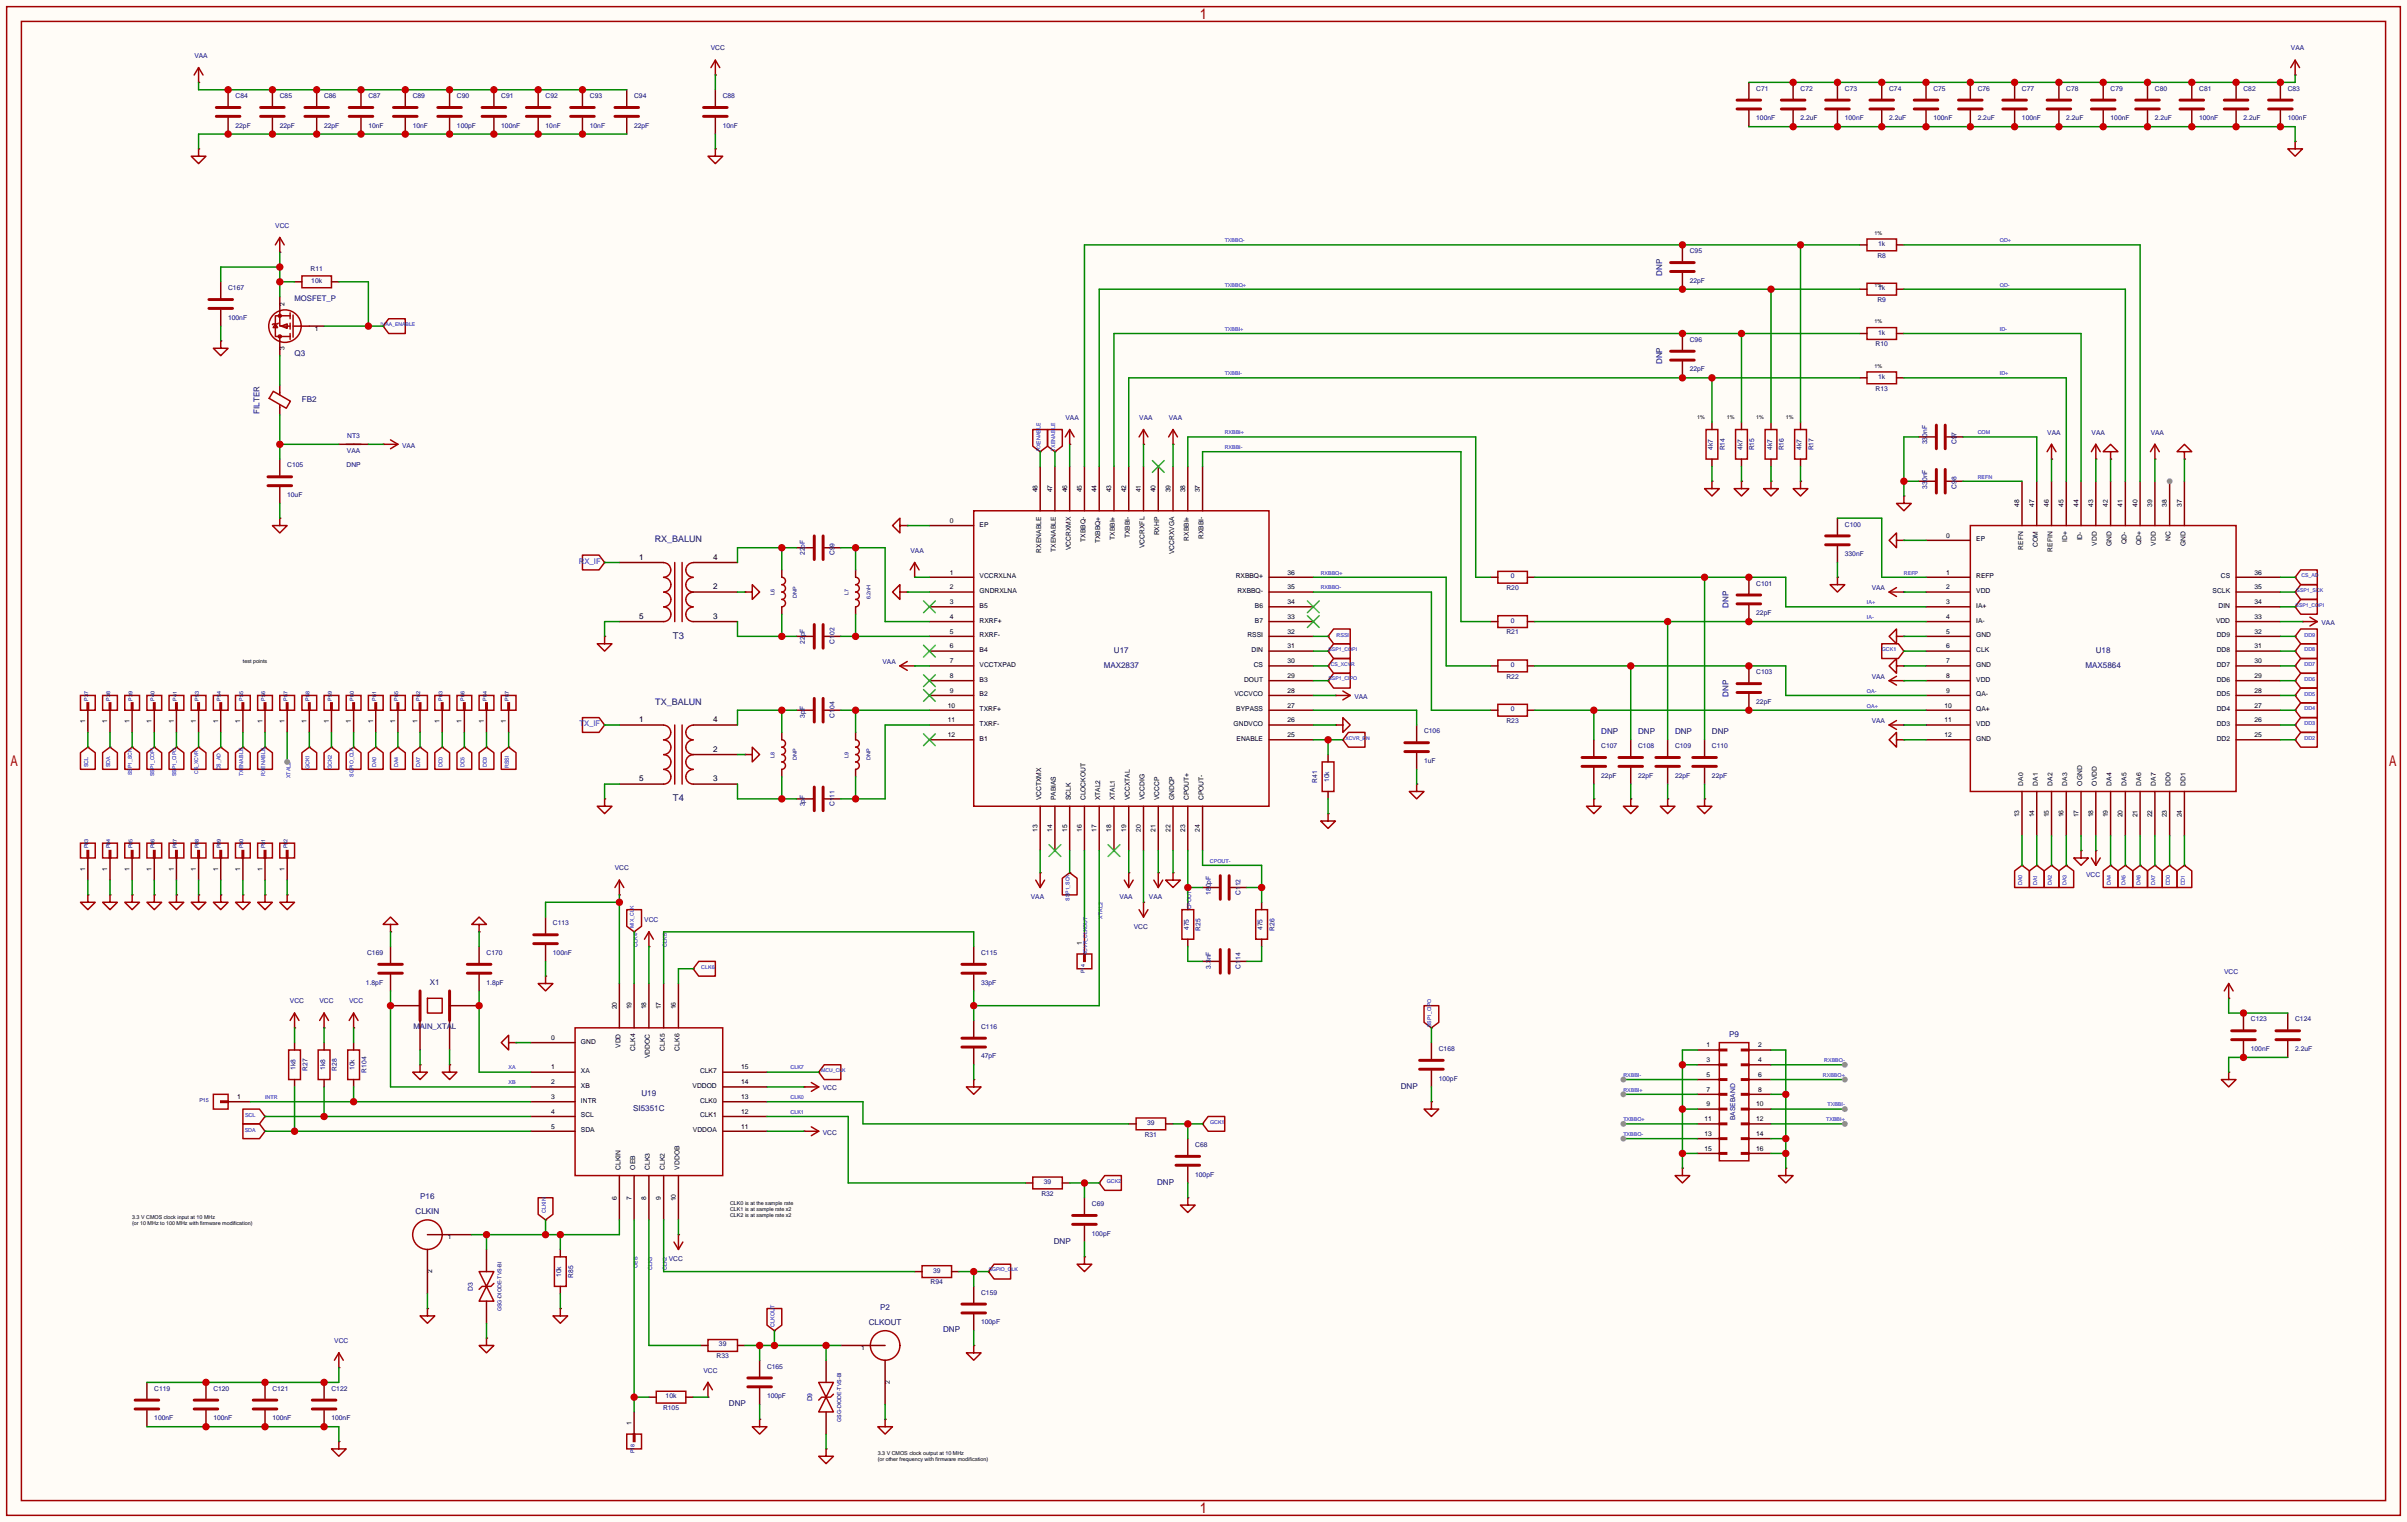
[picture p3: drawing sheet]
<svg xmlns="http://www.w3.org/2000/svg" width="414mm" height="262mm" viewBox="0 0 414 262" stroke-linecap="round" stroke-linejoin="round" font-family="sans-serif">
<defs><g id="words">
<g font-size="1.6" fill="#000080">
<text x="115.8" y="109.8">T3</text>
<text x="115.8" y="137.8">T4</text>
</g>
<g font-size="1.5" fill="#000080">
<text x="112.6" y="93.2">RX_BALUN</text>
<text x="112.7" y="121.2">TX_BALUN</text>
</g>
<g font-size="1.4" fill="#000080">
<text x="285.9" y="47.4" transform="rotate(-90 285.9 47.4)">DNP</text>
<text x="50.7" y="61.2">Q3</text>
<text x="285.9" y="62.6" transform="rotate(-90 285.9 62.6)">DNP</text>
<text x="44.6" y="71.2" transform="rotate(-90 44.6 71.2)">FILTER</text>
<text x="51.9" y="69.1">FB2</text>
<text x="297.4" y="104.5" transform="rotate(-90 297.4 104.5)">DNP</text>
<text x="191.6" y="112.3">U17</text>
<text x="360.6" y="112.3">U18</text>
<text x="189.9" y="114.8">MAX2837</text>
<text x="297.4" y="119.8" transform="rotate(-90 297.4 119.8)">DNP</text>
<text x="358.8" y="114.8">MAX5864</text>
<text x="275.5" y="126.2">DNP</text>
<text x="281.8" y="126.2">DNP</text>
<text x="288.2" y="126.2">DNP</text>
<text x="294.5" y="126.2">DNP</text>
<text x="74" y="169.4">X1</text>
<text x="297.5" y="178.3">P9</text>
<text x="108.9" y="191">SI5351C</text>
<text x="110.4" y="188.5">U19</text>
<text x="241" y="187.2">DNP</text>
<text x="199.1" y="203.7">DNP</text>
<text x="71.5" y="208.8">CLKIN</text>
<text x="72.3" y="206.2">P16</text>
<text x="181.3" y="213.9">DNP</text>
<text x="149.5" y="227.8">CLKOUT</text>
<text x="151.4" y="225.3">P2</text>
<text x="162.2" y="229.1">DNP</text>
<text x="125.4" y="241.8">DNP</text>
</g>
<g font-size="1.4">
<text x="110" y="96.3">1</text>
<text x="122.7" y="101.3">2</text>
<text x="122.7" y="96.3">4</text>
<text x="110" y="106.4">5</text>
<text x="122.7" y="106.4">3</text>
<text x="110" y="124.2">1</text>
<text x="122.7" y="124.2">4</text>
<text x="122.7" y="129.3">2</text>
<text x="110" y="134.4">5</text>
<text x="122.7" y="134.4">3</text>
</g>
<g font-size="1.3" fill="#000080">
<text x="50.7" y="51.7">MOSFET_P</text>
<text x="71.1" y="176.9">MAIN_XTAL</text>
</g>
<g font-size="1.3" fill="#00f">
<text x="99.6" y="96.9">RX_IF</text>
<text x="99.7" y="124.9">TX_IF</text>
</g>
<g font-size="1.2" fill="#000080">
<text x="33.4" y="9.9">VAA</text>
<text x="122.3" y="8.7">VCC</text>
<text x="394.1" y="8.7">VAA</text>
<text x="40.5" y="16.9">C84</text>
<text x="48.1" y="16.9">C85</text>
<text x="55.8" y="16.9">C86</text>
<text x="63.4" y="16.9">C87</text>
<text x="71" y="16.9">C89</text>
<text x="78.6" y="16.9">C90</text>
<text x="86.2" y="16.9">C91</text>
<text x="93.9" y="16.9">C92</text>
<text x="101.5" y="16.9">C93</text>
<text x="109.1" y="16.9">C94</text>
<text x="124.3" y="16.9">C88</text>
<text x="302.1" y="15.6">C71</text>
<text x="309.8" y="15.6">C72</text>
<text x="317.4" y="15.6">C73</text>
<text x="325" y="15.6">C74</text>
<text x="332.6" y="15.6">C75</text>
<text x="340.2" y="15.6">C76</text>
<text x="347.9" y="15.6">C77</text>
<text x="355.5" y="15.6">C78</text>
<text x="363.1" y="15.6">C79</text>
<text x="370.7" y="15.6">C80</text>
<text x="378.3" y="15.6">C81</text>
<text x="386" y="15.6">C82</text>
<text x="393.6" y="15.6">C83</text>
<text x="40.5" y="22">22pF</text>
<text x="48.1" y="22">22pF</text>
<text x="55.8" y="22">22pF</text>
<text x="63.4" y="22">10nF</text>
<text x="71" y="22">10nF</text>
<text x="78.6" y="22">100pF</text>
<text x="86.2" y="22">100nF</text>
<text x="93.9" y="22">10nF</text>
<text x="101.5" y="22">10nF</text>
<text x="109.1" y="22">22pF</text>
<text x="124.3" y="22">10nF</text>
<text x="302.1" y="20.7">100nF</text>
<text x="309.8" y="20.7">2.2uF</text>
<text x="317.4" y="20.7">100nF</text>
<text x="325" y="20.7">2.2uF</text>
<text x="332.6" y="20.7">100nF</text>
<text x="340.2" y="20.7">2.2uF</text>
<text x="347.9" y="20.7">100nF</text>
<text x="355.5" y="20.7">2.2uF</text>
<text x="363.1" y="20.7">100nF</text>
<text x="370.7" y="20.7">2.2uF</text>
<text x="378.3" y="20.7">100nF</text>
<text x="386" y="20.7">2.2uF</text>
<text x="393.6" y="20.7">100nF</text>
<text x="47.3" y="39.2">VCC</text>
<text x="53.4" y="46.6">R11</text>
<text x="290.7" y="43.5">C95</text>
<text x="323" y="44.3">R8</text>
<text x="323.1" y="42.3">1k</text>
<text x="39.2" y="49.9">C167</text>
<text x="53.6" y="48.6">10k</text>
<text x="290.7" y="48.6">22pF</text>
<text x="323" y="51.9">R9</text>
<text x="323.1" y="49.9">1k</text>
<text x="39.2" y="55">100nF</text>
<text x="290.7" y="58.8">C96</text>
<text x="322.7" y="59.5">R10</text>
<text x="323.1" y="57.5">1k</text>
<text x="290.7" y="63.9">22pF</text>
<text x="323.1" y="65.1">1k</text>
<text x="322.7" y="67.2">R13</text>
<text x="59.7" y="77.8">VAA</text>
<text x="59.7" y="75.3">NT3</text>
<text x="69.2" y="77">VAA</text>
<text x="183.3" y="72.2">VAA</text>
<text x="196" y="72.2">VAA</text>
<text x="201.1" y="72.2">VAA</text>
<text x="294.7" y="77.3" transform="rotate(-90 294.7 77.3)">4k7</text>
<text x="296.7" y="77.5" transform="rotate(-90 296.7 77.5)">R14</text>
<text x="299.8" y="77.3" transform="rotate(-90 299.8 77.3)">4k7</text>
<text x="301.8" y="77.5" transform="rotate(-90 301.8 77.5)">R15</text>
<text x="304.8" y="77.3" transform="rotate(-90 304.8 77.3)">4k7</text>
<text x="306.9" y="77.5" transform="rotate(-90 306.9 77.5)">R16</text>
<text x="309.9" y="77.3" transform="rotate(-90 309.9 77.3)">4k7</text>
<text x="312" y="77.5" transform="rotate(-90 312 77.5)">R17</text>
<text x="331.5" y="76.4" transform="rotate(-90 331.5 76.4)">330nF</text>
<text x="336.6" y="76.4" transform="rotate(-90 336.6 76.4)">C97</text>
<text x="352.2" y="74.7">VAA</text>
<text x="359.8" y="74.7">VAA</text>
<text x="370" y="74.7">VAA</text>
<text x="49.4" y="80.4">C105</text>
<text x="59.6" y="80.4">DNP</text>
<text x="49.4" y="85.5">10uF</text>
<text x="331.5" y="84" transform="rotate(-90 331.5 84)">330nF</text>
<text x="336.6" y="84" transform="rotate(-90 336.6 84)">C98</text>
<text x="138.5" y="95.4" transform="rotate(-90 138.5 95.4)">22pF</text>
<text x="143.6" y="95.4" transform="rotate(-90 143.6 95.4)">C99</text>
<text x="156.6" y="95">VAA</text>
<text x="317.4" y="90.5">C100</text>
<text x="317.4" y="95.6">330nF</text>
<text x="259.2" y="101.5">R20</text>
<text x="259.9" y="99.4">0</text>
<text x="302.1" y="100.7">C101</text>
<text x="322" y="101.5">VAA</text>
<text x="259.9" y="107">0</text>
<text x="302.1" y="105.8">22pF</text>
<text x="399.4" y="107.5">VAA</text>
<text x="138.5" y="110.7" transform="rotate(-90 138.5 110.7)">22pF</text>
<text x="143.6" y="110.7" transform="rotate(-90 143.6 110.7)">C102</text>
<text x="259.2" y="109.1">R21</text>
<text x="151.8" y="114.2">VAA</text>
<text x="259.2" y="116.7">R22</text>
<text x="259.9" y="114.7">0</text>
<text x="302.1" y="115.9">C103</text>
<text x="322" y="116.7">VAA</text>
<text x="138.5" y="123.4" transform="rotate(-90 138.5 123.4)">3pF</text>
<text x="143.6" y="123.4" transform="rotate(-90 143.6 123.4)">C104</text>
<text x="233" y="120.2">VAA</text>
<text x="259.2" y="124.3">R23</text>
<text x="259.9" y="122.3">0</text>
<text x="302.1" y="121">22pF</text>
<text x="322" y="124.4">VAA</text>
<text x="245" y="126.1">C106</text>
<text x="245" y="131.2">1uF</text>
<text x="275.5" y="128.6">C107</text>
<text x="281.8" y="128.6">C108</text>
<text x="288.2" y="128.6">C109</text>
<text x="294.5" y="128.6">C110</text>
<text x="226.6" y="134.6" transform="rotate(-90 226.6 134.6)">R41</text>
<text x="228.6" y="134.5" transform="rotate(-90 228.6 134.5)">10k</text>
<text x="275.5" y="133.7">22pF</text>
<text x="281.8" y="133.7">22pF</text>
<text x="288.2" y="133.7">22pF</text>
<text x="294.5" y="133.7">22pF</text>
<text x="138.5" y="138.6" transform="rotate(-90 138.5 138.6)">3pF</text>
<text x="143.6" y="138.6" transform="rotate(-90 143.6 138.6)">C111</text>
<text x="105.8" y="149.6">VCC</text>
<text x="177.3" y="154.6">VAA</text>
<text x="192.6" y="154.6">VAA</text>
<text x="197.7" y="154.6">VAA</text>
<text x="208.3" y="153.9" transform="rotate(-90 208.3 153.9)">180pF</text>
<text x="213.4" y="153.9" transform="rotate(-90 213.4 153.9)">C112</text>
<text x="358.9" y="150.8">VCC</text>
<text x="95.1" y="159.1">C113</text>
<text x="110.8" y="158.5">VCC</text>
<text x="195" y="159.7">VCC</text>
<text x="204.5" y="159.9" transform="rotate(-90 204.5 159.9)">475</text>
<text x="206.5" y="160" transform="rotate(-90 206.5 160)">R25</text>
<text x="217.2" y="159.9" transform="rotate(-90 217.2 159.9)">475</text>
<text x="219.2" y="160" transform="rotate(-90 219.2 160)">R26</text>
<text x="63.2" y="164.2">C169</text>
<text x="83.7" y="164.2">C170</text>
<text x="95.1" y="164.2">100nF</text>
<text x="168.8" y="164.2">C115</text>
<text x="208.3" y="166.6" transform="rotate(-90 208.3 166.6)">3.3nF</text>
<text x="213.4" y="166.6" transform="rotate(-90 213.4 166.6)">C114</text>
<text x="382.6" y="167.4">VCC</text>
<text x="49.9" y="172.5">VCC</text>
<text x="55" y="172.5">VCC</text>
<text x="60" y="172.5">VCC</text>
<text x="63" y="169.3">1.8pF</text>
<text x="83.7" y="169.3">1.8pF</text>
<text x="168.8" y="169.3">33pF</text>
<text x="168.8" y="176.9">C116</text>
<text x="387.2" y="175.6">C123</text>
<text x="394.8" y="175.6">C124</text>
<text x="50.8" y="184" transform="rotate(-90 50.8 184)">1k8</text>
<text x="52.9" y="184.1" transform="rotate(-90 52.9 184.1)">R27</text>
<text x="55.9" y="184" transform="rotate(-90 55.9 184)">1k8</text>
<text x="58" y="184.1" transform="rotate(-90 58 184.1)">R28</text>
<text x="61" y="184" transform="rotate(-90 61 184)">10k</text>
<text x="63" y="184.5" transform="rotate(-90 63 184.5)">R104</text>
<text x="168.8" y="182">47pF</text>
<text x="247.5" y="180.7">C168</text>
<text x="247.5" y="185.8">100pF</text>
<text x="387.2" y="180.7">100nF</text>
<text x="394.8" y="180.7">2.2uF</text>
<text x="141.6" y="187.5">VCC</text>
<text x="141.6" y="195.1">VCC</text>
<text x="196.9" y="195.4">R31</text>
<text x="197.4" y="193.4">39</text>
<text x="205.6" y="197.2">C68</text>
<text x="298.5" y="192.6" transform="rotate(-90 298.5 192.6)">BASEBAND</text>
<text x="179.6" y="203.6">39</text>
<text x="205.6" y="202.3">100pF</text>
<text x="179.2" y="205.6">R32</text>
<text x="187.8" y="207.4">C69</text>
<text x="187.8" y="212.5">100pF</text>
<text x="81.3" y="221.9" transform="rotate(-90 81.3 221.9)">D3</text>
<text x="96.6" y="219.6" transform="rotate(-90 96.6 219.6)">10k</text>
<text x="98.6" y="219.7" transform="rotate(-90 98.6 219.7)">R85</text>
<text x="115" y="216.9">VCC</text>
<text x="160.1" y="220.8">R94</text>
<text x="160.5" y="218.8">39</text>
<text x="168.8" y="222.6">C159</text>
<text x="168.8" y="227.7">100pF</text>
<text x="57.5" y="230.9">VCC</text>
<text x="123.3" y="233.5">R33</text>
<text x="123.7" y="231.5">39</text>
<text x="26.5" y="239.1">C119</text>
<text x="36.7" y="239.1">C120</text>
<text x="46.9" y="239.1">C121</text>
<text x="57" y="239.1">C122</text>
<text x="121" y="236">VCC</text>
<text x="132" y="235.3">C165</text>
<text x="26.5" y="244.2">100nF</text>
<text x="36.7" y="244.2">100nF</text>
<text x="46.9" y="244.2">100nF</text>
<text x="57" y="244.2">100nF</text>
<text x="114.1" y="242.4">R105</text>
<text x="114.5" y="240.4">10k</text>
<text x="132" y="240.4">100pF</text>
<text x="139.7" y="241" transform="rotate(-90 139.7 241)">D9</text>
</g>
<g font-size="1.2">
<text x="48.9" y="52.6" transform="rotate(-90 48.9 52.6)">2</text>
<text x="54.2" y="56.9">1</text>
<text x="48.9" y="60.2" transform="rotate(-90 48.9 60.2)">3</text>
<text x="163.4" y="89.9">0</text>
<text x="178.5" y="84.7" transform="rotate(-90 178.5 84.7)">48</text>
<text x="181" y="84.7" transform="rotate(-90 181 84.7)">47</text>
<text x="183.6" y="84.7" transform="rotate(-90 183.6 84.7)">46</text>
<text x="186.1" y="84.7" transform="rotate(-90 186.1 84.7)">45</text>
<text x="188.6" y="84.7" transform="rotate(-90 188.6 84.7)">44</text>
<text x="191.2" y="84.7" transform="rotate(-90 191.2 84.7)">43</text>
<text x="193.7" y="84.7" transform="rotate(-90 193.7 84.7)">42</text>
<text x="196.3" y="84.7" transform="rotate(-90 196.3 84.7)">41</text>
<text x="198.8" y="84.7" transform="rotate(-90 198.8 84.7)">40</text>
<text x="201.3" y="84.7" transform="rotate(-90 201.3 84.7)">39</text>
<text x="203.9" y="84.7" transform="rotate(-90 203.9 84.7)">38</text>
<text x="206.4" y="84.7" transform="rotate(-90 206.4 84.7)">37</text>
<text x="347.4" y="87.2" transform="rotate(-90 347.4 87.2)">48</text>
<text x="349.9" y="87.2" transform="rotate(-90 349.9 87.2)">47</text>
<text x="352.5" y="87.2" transform="rotate(-90 352.5 87.2)">46</text>
<text x="355" y="87.2" transform="rotate(-90 355 87.2)">45</text>
<text x="357.6" y="87.2" transform="rotate(-90 357.6 87.2)">44</text>
<text x="360.1" y="87.2" transform="rotate(-90 360.1 87.2)">43</text>
<text x="362.6" y="87.2" transform="rotate(-90 362.6 87.2)">42</text>
<text x="365.2" y="87.2" transform="rotate(-90 365.2 87.2)">41</text>
<text x="367.7" y="87.2" transform="rotate(-90 367.7 87.2)">40</text>
<text x="370.3" y="87.2" transform="rotate(-90 370.3 87.2)">39</text>
<text x="372.8" y="87.2" transform="rotate(-90 372.8 87.2)">38</text>
<text x="375.3" y="87.2" transform="rotate(-90 375.3 87.2)">37</text>
<text x="168.5" y="90.5">EP</text>
<text x="179.1" y="95" transform="rotate(-90 179.1 95)">RXENABLE</text>
<text x="181.7" y="94.9" transform="rotate(-90 181.7 94.9)">TXENABLE</text>
<text x="184.2" y="94.6" transform="rotate(-90 184.2 94.6)">VCCRXMX</text>
<text x="186.7" y="93.1" transform="rotate(-90 186.7 93.1)">TXBBQ-</text>
<text x="189.3" y="93.4" transform="rotate(-90 189.3 93.4)">TXBBQ+</text>
<text x="191.8" y="92.9" transform="rotate(-90 191.8 92.9)">TXBBI+</text>
<text x="194.4" y="92.6" transform="rotate(-90 194.4 92.6)">TXBBI-</text>
<text x="196.9" y="94.2" transform="rotate(-90 196.9 94.2)">VCCRXFL</text>
<text x="199.4" y="92" transform="rotate(-90 199.4 92)">RXHP</text>
<text x="202" y="95.3" transform="rotate(-90 202 95.3)">VCCRXVGA</text>
<text x="204.5" y="93" transform="rotate(-90 204.5 93)">RXBBI+</text>
<text x="207.1" y="92.7" transform="rotate(-90 207.1 92.7)">RXBBI-</text>
<text x="334.8" y="92.4">0</text>
<text x="340" y="93.1">EP</text>
<text x="348" y="94.5" transform="rotate(-90 348 94.5)">REFN</text>
<text x="350.6" y="94.1" transform="rotate(-90 350.6 94.1)">COM</text>
<text x="353.1" y="94.8" transform="rotate(-90 353.1 94.8)">REFIN</text>
<text x="355.6" y="93.2" transform="rotate(-90 355.6 93.2)">ID+</text>
<text x="358.2" y="92.9" transform="rotate(-90 358.2 92.9)">ID-</text>
<text x="360.7" y="93.8" transform="rotate(-90 360.7 93.8)">VDD</text>
<text x="363.3" y="93.9" transform="rotate(-90 363.3 93.9)">GND</text>
<text x="365.8" y="93.5" transform="rotate(-90 365.8 93.5)">QD-</text>
<text x="368.3" y="93.8" transform="rotate(-90 368.3 93.8)">QD+</text>
<text x="370.9" y="93.8" transform="rotate(-90 370.9 93.8)">VDD</text>
<text x="373.4" y="93" transform="rotate(-90 373.4 93)">NC</text>
<text x="376" y="93.9" transform="rotate(-90 376 93.9)">GND</text>
<text x="163.4" y="98.8">1</text>
<text x="163.4" y="101.3">2</text>
<text x="168.5" y="99.4">VCCRXLNA</text>
<text x="168.5" y="102">GNDRXLNA</text>
<text x="212.6" y="99.4">RXBBQ+</text>
<text x="212.9" y="102">RXBBQ-</text>
<text x="221.5" y="101.3">35</text>
<text x="221.5" y="98.8">36</text>
<text x="334.8" y="98.8">1</text>
<text x="334.8" y="101.3">2</text>
<text x="340" y="99.4">REFP</text>
<text x="340" y="102">VDD</text>
<text x="380.7" y="102">SCLK</text>
<text x="382.1" y="99.4">CS</text>
<text x="387.9" y="101.3">35</text>
<text x="387.9" y="98.8">36</text>
<text x="163.4" y="103.9">3</text>
<text x="163.4" y="106.4">4</text>
<text x="168.5" y="104.5">B5</text>
<text x="168.5" y="107">RXRF+</text>
<text x="215.9" y="107">B7</text>
<text x="215.9" y="104.5">B6</text>
<text x="221.5" y="106.4">33</text>
<text x="221.5" y="103.9">34</text>
<text x="334.8" y="103.9">3</text>
<text x="334.8" y="106.4">4</text>
<text x="340" y="104.5">IA+</text>
<text x="340" y="107">IA-</text>
<text x="381.2" y="107">VDD</text>
<text x="381.7" y="104.5">DIN</text>
<text x="387.9" y="106.4">33</text>
<text x="387.9" y="103.9">34</text>
<text x="163.4" y="109">5</text>
<text x="163.4" y="111.5">6</text>
<text x="168.5" y="109.6">RXRF-</text>
<text x="168.5" y="112.1">B4</text>
<text x="214.6" y="109.6">RSSI</text>
<text x="215.3" y="112.1">DIN</text>
<text x="221.5" y="111.5">31</text>
<text x="221.5" y="109">32</text>
<text x="334.8" y="109">5</text>
<text x="334.8" y="111.5">6</text>
<text x="340" y="109.6">GND</text>
<text x="340" y="112.1">CLK</text>
<text x="381.4" y="112.1">DD8</text>
<text x="381.4" y="109.6">DD9</text>
<text x="387.9" y="111.5">31</text>
<text x="387.9" y="109">32</text>
<text x="163.4" y="114">7</text>
<text x="163.4" y="116.6">8</text>
<text x="163.4" y="119.1">9</text>
<text x="168.5" y="114.7">VCCTXPAD</text>
<text x="168.5" y="117.2">B3</text>
<text x="168.5" y="119.7">B2</text>
<text x="212.4" y="119.7">VCCVCO</text>
<text x="214" y="117.2">DOUT</text>
<text x="215.7" y="114.7">CS</text>
<text x="221.5" y="119.1">28</text>
<text x="221.5" y="116.6">29</text>
<text x="221.5" y="114">30</text>
<text x="334.8" y="114">7</text>
<text x="334.8" y="116.6">8</text>
<text x="334.8" y="119.1">9</text>
<text x="340" y="114.7">GND</text>
<text x="340" y="117.2">VDD</text>
<text x="340" y="119.7">QA-</text>
<text x="381.4" y="119.7">DD5</text>
<text x="381.4" y="117.2">DD6</text>
<text x="381.4" y="114.7">DD7</text>
<text x="387.9" y="119.1">28</text>
<text x="387.9" y="116.6">29</text>
<text x="387.9" y="114">30</text>
<text x="14.7" y="124.3" transform="rotate(-90 14.7 124.3)">1</text>
<text x="18.5" y="124.3" transform="rotate(-90 18.5 124.3)">1</text>
<text x="22.3" y="124.3" transform="rotate(-90 22.3 124.3)">1</text>
<text x="26.1" y="124.3" transform="rotate(-90 26.1 124.3)">1</text>
<text x="29.9" y="124.3" transform="rotate(-90 29.9 124.3)">1</text>
<text x="33.7" y="124.3" transform="rotate(-90 33.7 124.3)">1</text>
<text x="37.5" y="124.3" transform="rotate(-90 37.5 124.3)">1</text>
<text x="41.3" y="124.3" transform="rotate(-90 41.3 124.3)">1</text>
<text x="45.1" y="124.3" transform="rotate(-90 45.1 124.3)">1</text>
<text x="48.9" y="124.3" transform="rotate(-90 48.9 124.3)">1</text>
<text x="52.8" y="124.3" transform="rotate(-90 52.8 124.3)">1</text>
<text x="56.6" y="124.3" transform="rotate(-90 56.6 124.3)">1</text>
<text x="60.4" y="124.3" transform="rotate(-90 60.4 124.3)">1</text>
<text x="64.2" y="124.3" transform="rotate(-90 64.2 124.3)">1</text>
<text x="68" y="124.3" transform="rotate(-90 68 124.3)">1</text>
<text x="71.8" y="124.3" transform="rotate(-90 71.8 124.3)">1</text>
<text x="75.6" y="124.3" transform="rotate(-90 75.6 124.3)">1</text>
<text x="79.4" y="124.3" transform="rotate(-90 79.4 124.3)">1</text>
<text x="83.2" y="124.3" transform="rotate(-90 83.2 124.3)">1</text>
<text x="87" y="124.3" transform="rotate(-90 87 124.3)">1</text>
<text x="163.1" y="121.7">10</text>
<text x="163.1" y="124.2">11</text>
<text x="168.5" y="122.3">TXRF+</text>
<text x="168.5" y="124.8">TXRF-</text>
<text x="212.2" y="124.8">GNDVCO</text>
<text x="212.7" y="122.3">BYPASS</text>
<text x="221.5" y="124.2">26</text>
<text x="221.5" y="121.7">27</text>
<text x="334.5" y="121.7">10</text>
<text x="334.5" y="124.2">11</text>
<text x="340" y="122.3">QA+</text>
<text x="340" y="124.8">VDD</text>
<text x="381.4" y="124.8">DD3</text>
<text x="381.4" y="122.3">DD4</text>
<text x="387.9" y="124.2">26</text>
<text x="387.9" y="121.7">27</text>
<text x="163.1" y="126.7">12</text>
<text x="168.5" y="127.4">B1</text>
<text x="212.7" y="127.4">ENABLE</text>
<text x="221.5" y="126.7">25</text>
<text x="334.5" y="126.7">12</text>
<text x="340" y="127.4">GND</text>
<text x="381.4" y="127.4">DD2</text>
<text x="387.9" y="126.7">25</text>
<text x="179.1" y="137.6" transform="rotate(-90 179.1 137.6)">VCCTXMX</text>
<text x="181.7" y="137.6" transform="rotate(-90 181.7 137.6)">PABIAS</text>
<text x="184.2" y="137.6" transform="rotate(-90 184.2 137.6)">SCLK</text>
<text x="186.7" y="137.6" transform="rotate(-90 186.7 137.6)">CLOCKOUT</text>
<text x="189.3" y="137.6" transform="rotate(-90 189.3 137.6)">XTAL2</text>
<text x="191.8" y="137.6" transform="rotate(-90 191.8 137.6)">XTAL1</text>
<text x="194.4" y="137.6" transform="rotate(-90 194.4 137.6)">VCCXTAL</text>
<text x="196.9" y="137.6" transform="rotate(-90 196.9 137.6)">VCCDIG</text>
<text x="199.4" y="137.6" transform="rotate(-90 199.4 137.6)">VCCCP</text>
<text x="202" y="137.6" transform="rotate(-90 202 137.6)">GNDCP</text>
<text x="204.5" y="137.6" transform="rotate(-90 204.5 137.6)">CPOUT+</text>
<text x="207.1" y="137.6" transform="rotate(-90 207.1 137.6)">CPOUT-</text>
<text x="348" y="135.1" transform="rotate(-90 348 135.1)">DA0</text>
<text x="350.6" y="135.1" transform="rotate(-90 350.6 135.1)">DA1</text>
<text x="353.1" y="135.1" transform="rotate(-90 353.1 135.1)">DA2</text>
<text x="355.6" y="135.1" transform="rotate(-90 355.6 135.1)">DA3</text>
<text x="358.2" y="135.1" transform="rotate(-90 358.2 135.1)">OGND</text>
<text x="360.7" y="135.1" transform="rotate(-90 360.7 135.1)">OVDD</text>
<text x="363.3" y="135.1" transform="rotate(-90 363.3 135.1)">DA4</text>
<text x="365.8" y="135.1" transform="rotate(-90 365.8 135.1)">DA5</text>
<text x="368.3" y="135.1" transform="rotate(-90 368.3 135.1)">DA6</text>
<text x="370.9" y="135.1" transform="rotate(-90 370.9 135.1)">DA7</text>
<text x="373.4" y="135.1" transform="rotate(-90 373.4 135.1)">DD0</text>
<text x="376" y="135.1" transform="rotate(-90 376 135.1)">DD1</text>
<text x="178.5" y="143.1" transform="rotate(-90 178.5 143.1)">13</text>
<text x="181" y="143.1" transform="rotate(-90 181 143.1)">14</text>
<text x="183.6" y="143.1" transform="rotate(-90 183.6 143.1)">15</text>
<text x="186.1" y="143.1" transform="rotate(-90 186.1 143.1)">16</text>
<text x="188.6" y="143.1" transform="rotate(-90 188.6 143.1)">17</text>
<text x="191.2" y="143.1" transform="rotate(-90 191.2 143.1)">18</text>
<text x="193.7" y="143.1" transform="rotate(-90 193.7 143.1)">19</text>
<text x="196.3" y="143.1" transform="rotate(-90 196.3 143.1)">20</text>
<text x="198.8" y="143.1" transform="rotate(-90 198.8 143.1)">21</text>
<text x="201.3" y="143.1" transform="rotate(-90 201.3 143.1)">22</text>
<text x="203.9" y="143.1" transform="rotate(-90 203.9 143.1)">23</text>
<text x="206.4" y="143.1" transform="rotate(-90 206.4 143.1)">24</text>
<text x="347.4" y="140.5" transform="rotate(-90 347.4 140.5)">13</text>
<text x="349.9" y="140.5" transform="rotate(-90 349.9 140.5)">14</text>
<text x="352.5" y="140.5" transform="rotate(-90 352.5 140.5)">15</text>
<text x="355" y="140.5" transform="rotate(-90 355 140.5)">16</text>
<text x="357.6" y="140.5" transform="rotate(-90 357.6 140.5)">17</text>
<text x="360.1" y="140.5" transform="rotate(-90 360.1 140.5)">18</text>
<text x="362.6" y="140.5" transform="rotate(-90 362.6 140.5)">19</text>
<text x="365.2" y="140.5" transform="rotate(-90 365.2 140.5)">20</text>
<text x="367.7" y="140.5" transform="rotate(-90 367.7 140.5)">21</text>
<text x="370.3" y="140.5" transform="rotate(-90 370.3 140.5)">22</text>
<text x="372.8" y="140.5" transform="rotate(-90 372.8 140.5)">23</text>
<text x="375.3" y="140.5" transform="rotate(-90 375.3 140.5)">24</text>
<text x="14.7" y="149.7" transform="rotate(-90 14.7 149.7)">1</text>
<text x="18.5" y="149.7" transform="rotate(-90 18.5 149.7)">1</text>
<text x="22.3" y="149.7" transform="rotate(-90 22.3 149.7)">1</text>
<text x="26.1" y="149.7" transform="rotate(-90 26.1 149.7)">1</text>
<text x="29.9" y="149.7" transform="rotate(-90 29.9 149.7)">1</text>
<text x="33.7" y="149.7" transform="rotate(-90 33.7 149.7)">1</text>
<text x="37.5" y="149.7" transform="rotate(-90 37.5 149.7)">1</text>
<text x="41.3" y="149.7" transform="rotate(-90 41.3 149.7)">1</text>
<text x="45.1" y="149.7" transform="rotate(-90 45.1 149.7)">1</text>
<text x="48.9" y="149.7" transform="rotate(-90 48.9 149.7)">1</text>
<text x="186.1" y="162.4" transform="rotate(-90 186.1 162.4)">1</text>
<text x="106.1" y="173.6" transform="rotate(-90 106.1 173.6)">20</text>
<text x="108.6" y="173.6" transform="rotate(-90 108.6 173.6)">19</text>
<text x="111.2" y="173.6" transform="rotate(-90 111.2 173.6)">18</text>
<text x="113.7" y="173.6" transform="rotate(-90 113.7 173.6)">17</text>
<text x="116.3" y="173.6" transform="rotate(-90 116.3 173.6)">16</text>
<text x="94.8" y="178.8">0</text>
<text x="99.9" y="179.4">GND</text>
<text x="94.8" y="183.9">1</text>
<text x="99.9" y="184.5">XA</text>
<text x="106.7" y="180.2" transform="rotate(-90 106.7 180.2)">VDD</text>
<text x="109.3" y="180.6" transform="rotate(-90 109.3 180.6)">CLK4</text>
<text x="111.8" y="181.9" transform="rotate(-90 111.8 181.9)">VDDOC</text>
<text x="114.3" y="180.6" transform="rotate(-90 114.3 180.6)">CLK5</text>
<text x="116.9" y="180.6" transform="rotate(-90 116.9 180.6)">CLK6</text>
<text x="120.4" y="184.5">CLK7</text>
<text x="127.5" y="183.9">15</text>
<text x="293.6" y="180.1">1</text>
<text x="293.6" y="182.6">3</text>
<text x="293.6" y="185.2">5</text>
<text x="302.4" y="180.1">2</text>
<text x="302.4" y="182.6">4</text>
<text x="302.4" y="185.2">6</text>
<text x="40.8" y="189">1</text>
<text x="94.8" y="186.4">2</text>
<text x="94.8" y="189">3</text>
<text x="94.8" y="191.5">4</text>
<text x="99.9" y="187.1">XB</text>
<text x="99.9" y="189.6">INTR</text>
<text x="119.1" y="187.1">VDDOD</text>
<text x="120.4" y="189.6">CLK0</text>
<text x="127.5" y="191.5">12</text>
<text x="127.5" y="189">13</text>
<text x="127.5" y="186.4">14</text>
<text x="293.6" y="187.7">7</text>
<text x="293.6" y="190.2">9</text>
<text x="302.1" y="190.2">10</text>
<text x="302.4" y="187.7">8</text>
<text x="94.8" y="194">5</text>
<text x="99.9" y="192.1">SCL</text>
<text x="99.9" y="194.7">SDA</text>
<text x="119.2" y="194.7">VDDOA</text>
<text x="120.4" y="192.1">CLK1</text>
<text x="127.5" y="194">11</text>
<text x="293.2" y="192.8">11</text>
<text x="293.2" y="195.3">13</text>
<text x="293.2" y="197.9">15</text>
<text x="302.1" y="192.8">12</text>
<text x="302.1" y="195.3">14</text>
<text x="302.1" y="197.9">16</text>
<text x="106.7" y="201.1" transform="rotate(-90 106.7 201.1)">CLKIN</text>
<text x="109.3" y="201.1" transform="rotate(-90 109.3 201.1)">OEB</text>
<text x="111.8" y="201.1" transform="rotate(-90 111.8 201.1)">CLK3</text>
<text x="114.3" y="201.1" transform="rotate(-90 114.3 201.1)">CLK2</text>
<text x="116.9" y="201.1" transform="rotate(-90 116.9 201.1)">VDDOB</text>
<text x="106.1" y="206.3" transform="rotate(-90 106.1 206.3)">6</text>
<text x="108.6" y="206.3" transform="rotate(-90 108.6 206.3)">7</text>
<text x="111.2" y="206.3" transform="rotate(-90 111.2 206.3)">8</text>
<text x="113.7" y="206.3" transform="rotate(-90 113.7 206.3)">9</text>
<text x="116.3" y="206.6" transform="rotate(-90 116.3 206.6)">10</text>
<text x="77" y="213.1">1</text>
<text x="74.3" y="219" transform="rotate(-90 74.3 219)">2</text>
<text x="148.1" y="232.1">1</text>
<text x="153.1" y="238" transform="rotate(-90 153.1 238)">2</text>
<text x="108.6" y="245" transform="rotate(-90 108.6 245)">1</text>
</g>
<g font-size=".9" fill="#00f">
<text x="210.7" y="41.6">TXBBQ-</text>
<text x="344" y="41.6">QD+</text>
<text x="210.7" y="49.3">TXBBQ+</text>
<text x="344" y="49.3">QD-</text>
<text x="65.5" y="56">!VAA_ENABLE</text>
<text x="210.7" y="56.9">TXBBI+</text>
<text x="344" y="56.9">ID-</text>
<text x="210.7" y="64.5">TXBBI-</text>
<text x="344" y="64.5">ID+</text>
<text x="179" y="77.6" transform="rotate(-90 179 77.6)">RXENABLE</text>
<text x="181.5" y="77.5" transform="rotate(-90 181.5 77.5)">TXENABLE</text>
<text x="210.7" y="77.2">RXBBI-</text>
<text x="210.7" y="74.7">RXBBI+</text>
<text x="340.2" y="74.7">COM</text>
<text x="340.2" y="82.3">REFN</text>
<text x="227.2" y="101.3">RXBBQ-</text>
<text x="227.2" y="98.8">RXBBQ+</text>
<text x="327.5" y="98.8">REFP</text>
<text x="395.1" y="101.7">SSP1_SCK</text>
<text x="395.9" y="99.2">CS_AD</text>
<text x="321.2" y="106.4">IA-</text>
<text x="321.2" y="103.9">IA+</text>
<text x="394.9" y="104.3">SSP1_COPI</text>
<text x="228.6" y="111.9">SSP1_COPI</text>
<text x="229.9" y="109.5">RSSI</text>
<text x="323.7" y="112">GCK1</text>
<text x="396.5" y="112">DD8</text>
<text x="396.5" y="109.5">DD9</text>
<text x="228.6" y="117">SSP1_CIPO</text>
<text x="228.9" y="114.4">CS_XCVR</text>
<text x="321.2" y="119.1">QA-</text>
<text x="396.5" y="119.6">DD5</text>
<text x="396.5" y="114.5">DD7</text>
<text x="396.5" y="117.1">DD6</text>
<text x="321.2" y="121.7">QA+</text>
<text x="396.5" y="124.7">DD3</text>
<text x="396.5" y="122.2">DD4</text>
<text x="15.2" y="131.9" transform="rotate(-90 15.2 131.9)">SCL</text>
<text x="19" y="132" transform="rotate(-90 19 132)">SDA</text>
<text x="64.7" y="131.9" transform="rotate(-90 64.7 131.9)">DA0</text>
<text x="68.5" y="131.9" transform="rotate(-90 68.5 131.9)">DA4</text>
<text x="72.3" y="131.9" transform="rotate(-90 72.3 131.9)">DA7</text>
<text x="76.1" y="131.9" transform="rotate(-90 76.1 131.9)">DD0</text>
<text x="79.9" y="131.9" transform="rotate(-90 79.9 131.9)">DD5</text>
<text x="83.7" y="131.9" transform="rotate(-90 83.7 131.9)">DD9</text>
<text x="231.5" y="127.1">XCVR_EN</text>
<text x="396.5" y="127.2">DD2</text>
<text x="22.7" y="133.3" transform="rotate(-90 22.7 133.3)">SSP1_SCK</text>
<text x="26.5" y="133.5" transform="rotate(-90 26.5 133.5)">SSP1_COPI</text>
<text x="30.3" y="133.5" transform="rotate(-90 30.3 133.5)">SSP1_CIPO</text>
<text x="34.1" y="133.1" transform="rotate(-90 34.1 133.1)">CS_XCVR</text>
<text x="37.9" y="132.5" transform="rotate(-90 37.9 132.5)">CS_AD</text>
<text x="41.8" y="133.4" transform="rotate(-90 41.8 133.4)">TXENABLE</text>
<text x="45.6" y="133.5" transform="rotate(-90 45.6 133.5)">RXENABLE</text>
<text x="50" y="133.8" transform="rotate(-90 50 133.8)">XTAL2</text>
<text x="53.3" y="132.3" transform="rotate(-90 53.3 132.3)">GCK1</text>
<text x="57.1" y="132.3" transform="rotate(-90 57.1 132.3)">GCK2</text>
<text x="60.8" y="133.5" transform="rotate(-90 60.8 133.5)">SGPIO_CLK</text>
<text x="87.5" y="132.1" transform="rotate(-90 87.5 132.1)">RSSI</text>
<text x="208.2" y="148.3">CPOUT-</text>
<text x="184" y="154.9" transform="rotate(-90 184 154.9)">SSP1_SCK</text>
<text x="347.9" y="152.2" transform="rotate(-90 347.9 152.2)">DA0</text>
<text x="350.4" y="152.2" transform="rotate(-90 350.4 152.2)">DA1</text>
<text x="353" y="152.2" transform="rotate(-90 353 152.2)">DA2</text>
<text x="355.5" y="152.2" transform="rotate(-90 355.5 152.2)">DA3</text>
<text x="363.1" y="152.2" transform="rotate(-90 363.1 152.2)">DA4</text>
<text x="365.7" y="152.2" transform="rotate(-90 365.7 152.2)">DA5</text>
<text x="368.2" y="152.2" transform="rotate(-90 368.2 152.2)">DA6</text>
<text x="370.8" y="152.2" transform="rotate(-90 370.8 152.2)">DA7</text>
<text x="373.3" y="152.2" transform="rotate(-90 373.3 152.2)">DD0</text>
<text x="375.8" y="152.2" transform="rotate(-90 375.8 152.2)">DD1</text>
<text x="109" y="159.6" transform="rotate(-90 109 159.6)">MIX_CLK</text>
<text x="189.7" y="158" transform="rotate(-90 189.7 158)">XTAL2</text>
<text x="204.9" y="156.4" transform="rotate(-90 204.9 156.4)">CPOUT+</text>
<text x="109.6" y="162.8" transform="rotate(-90 109.6 162.8)">CLK4</text>
<text x="114.7" y="162.8" transform="rotate(-90 114.7 162.8)">CLK5</text>
<text x="120.6" y="166.6">CLK6</text>
<text x="187" y="164.2" transform="rotate(-90 187 164.2)">XCVR_CLKOUT</text>
<text x="246.2" y="176.6" transform="rotate(-90 246.2 176.6)">SSP1_CIPO</text>
<text x="87.5" y="183.9">XA</text>
<text x="136" y="183.9">CLK7</text>
<text x="141.3" y="184.3">MCU_CLK</text>
<text x="279.3" y="185.2">RXBBI-</text>
<text x="313.6" y="185.2">RXBBQ+</text>
<text x="313.8" y="182.6">RXBBQ-</text>
<text x="45.6" y="189">INTR</text>
<text x="87.5" y="186.4">XB</text>
<text x="136" y="191.5">CLK1</text>
<text x="136" y="189">CLK0</text>
<text x="279.3" y="187.7">RXBBI+</text>
<text x="314.4" y="190.2">TXBBI-</text>
<text x="42.1" y="194.5">SDA</text>
<text x="42.2" y="192">SCL</text>
<text x="208.2" y="193.3">GCK1</text>
<text x="279.3" y="195.3">TXBBQ-</text>
<text x="279.3" y="192.8">TXBBQ+</text>
<text x="314.2" y="192.8">TXBBI+</text>
<text x="190.4" y="203.4">GCK2</text>
<text x="93.9" y="208.6" transform="rotate(-90 93.9 208.6)">CLKIN</text>
<text x="109.6" y="218" transform="rotate(-90 109.6 218)">OEB</text>
<text x="112.2" y="218.4" transform="rotate(-90 112.2 218.4)">CLK3</text>
<text x="114.7" y="218.4" transform="rotate(-90 114.7 218.4)">CLK2</text>
<text x="170.1" y="218.6">SGPIO_CLK</text>
<text x="133.3" y="228.1" transform="rotate(-90 133.3 228.1)">CLKOUT</text>
</g>
<g font-size=".9">
<text x="322.5" y="40.4">1%</text>
<text x="322.5" y="49.3">1%</text>
<text x="322.5" y="55.6">1%</text>
<text x="322.5" y="63.2">1%</text>
<text x="292" y="72.1">1%</text>
<text x="297.1" y="72.1">1%</text>
<text x="302.1" y="72.1">1%</text>
<text x="307.2" y="72.1">1%</text>
<text x="41.8" y="114">test points</text>
<text x="22.7" y="209.5">3.3 V CMOS clock input at 10 MHz</text>
<text x="125.6" y="207.2">CLK0 is at the sample rate</text>
<text x="125.6" y="208.3">CLK1 is at sample rate x2</text>
<text x="125.6" y="209.3">CLK2 is at sample rate x2</text>
<text x="22.7" y="210.6">(or 10 MHz to 100 MHz with firmware modification)</text>
<text x="151" y="250.2">3.3 V CMOS clock output at 10 MHz</text>
<text x="151" y="251.2">(or other frequency with firmware modification)</text>
</g>
<g font-size=".9" fill="#000080">
<text x="133.3" y="102.3" transform="rotate(-90 133.3 102.3)">L6</text>
<text x="137.1" y="102.8" transform="rotate(-90 137.1 102.8)">DNP</text>
<text x="146" y="102.3" transform="rotate(-90 146 102.3)">L7</text>
<text x="149.8" y="103" transform="rotate(-90 149.8 103)">6.2nH</text>
<text x="15.2" y="120.5" transform="rotate(-90 15.2 120.5)">P37</text>
<text x="19" y="120.5" transform="rotate(-90 19 120.5)">P38</text>
<text x="22.8" y="120.5" transform="rotate(-90 22.8 120.5)">P39</text>
<text x="26.6" y="120.5" transform="rotate(-90 26.6 120.5)">P40</text>
<text x="30.4" y="120.5" transform="rotate(-90 30.4 120.5)">P41</text>
<text x="34.2" y="120.5" transform="rotate(-90 34.2 120.5)">P53</text>
<text x="38" y="120.5" transform="rotate(-90 38 120.5)">P54</text>
<text x="41.8" y="120.5" transform="rotate(-90 41.8 120.5)">P55</text>
<text x="45.6" y="120.5" transform="rotate(-90 45.6 120.5)">P56</text>
<text x="49.4" y="120.5" transform="rotate(-90 49.4 120.5)">P57</text>
<text x="53.3" y="120.5" transform="rotate(-90 53.3 120.5)">P58</text>
<text x="57.1" y="120.5" transform="rotate(-90 57.1 120.5)">P59</text>
<text x="60.9" y="120.5" transform="rotate(-90 60.9 120.5)">P60</text>
<text x="64.7" y="120.5" transform="rotate(-90 64.7 120.5)">P61</text>
<text x="68.5" y="120.5" transform="rotate(-90 68.5 120.5)">P65</text>
<text x="72.3" y="120.5" transform="rotate(-90 72.3 120.5)">P62</text>
<text x="76.1" y="120.5" transform="rotate(-90 76.1 120.5)">P63</text>
<text x="79.9" y="120.5" transform="rotate(-90 79.9 120.5)">P66</text>
<text x="83.7" y="120.5" transform="rotate(-90 83.7 120.5)">P64</text>
<text x="87.5" y="120.5" transform="rotate(-90 87.5 120.5)">P67</text>
<text x="133.3" y="130.2" transform="rotate(-90 133.3 130.2)">L8</text>
<text x="137.1" y="130.7" transform="rotate(-90 137.1 130.7)">DNP</text>
<text x="146" y="130.2" transform="rotate(-90 146 130.2)">L9</text>
<text x="149.8" y="130.7" transform="rotate(-90 149.8 130.7)">DNP</text>
<text x="15.2" y="145.9" transform="rotate(-90 15.2 145.9)">P83</text>
<text x="19" y="145.9" transform="rotate(-90 19 145.9)">P84</text>
<text x="22.8" y="145.9" transform="rotate(-90 22.8 145.9)">P85</text>
<text x="26.6" y="145.9" transform="rotate(-90 26.6 145.9)">P86</text>
<text x="30.4" y="145.9" transform="rotate(-90 30.4 145.9)">P87</text>
<text x="34.2" y="145.9" transform="rotate(-90 34.2 145.9)">P88</text>
<text x="38" y="145.9" transform="rotate(-90 38 145.9)">P89</text>
<text x="41.8" y="145.9" transform="rotate(-90 41.8 145.9)">P90</text>
<text x="45.6" y="145.9" transform="rotate(-90 45.6 145.9)">P91</text>
<text x="49.4" y="145.9" transform="rotate(-90 49.4 145.9)">P92</text>
<text x="186.6" y="167.3" transform="rotate(-90 186.6 167.3)">P14</text>
<text x="34.3" y="189.5">P15</text>
<text x="86.3" y="225.5" transform="rotate(-90 86.3 225.5)">GSG-DIODE-TVS-BI</text>
<text x="144.7" y="244.5" transform="rotate(-90 144.7 244.5)">GSG-DIODE-TVS-BI</text>
<text x="109.1" y="249.9" transform="rotate(-90 109.1 249.9)">P18</text>
</g>
</g></defs>
<path d="M0 0h414.1v261.7h-414.1z" fill="#fffcf7"/>
<g fill="none" stroke="#a10000" stroke-width=".25">
<path d="M1.1 1.1h411.8v259.4h-411.8zM3.7 3.7h406.7v254.3h-406.7zM66.9 54.8h2.8v2.5h-2.8l-1-1.2zM177.7 73.9h2.5v2.8l-1.3 1-1.2-1zM180.2 73.9h2.6v2.8l-1.3 1-1.3-1zM100.2 95.4h2.9l.9 1.3-.9 1.3h-2.9zM167.5 87.8h50.8v50.8h-50.8zM339 90.4h45.7v45.7h-45.7zM395.8 98h2.9v2.5h-2.9l-1-1.2zM229.4 108.1h2.9v2.6h-2.9l-.9-1.3zM229.4 115.8h2.9v2.5h-2.9l-.9-1.3zM229.4 113.2h2.9v2.6h-2.9l-.9-1.3z"/>
<path d="M229.4 110.7h2.9v2.5h-2.9l-.9-1.2zM323.7 110.7h2.9l.9 1.3-.9 1.2h-2.9zM395.8 118.3h2.9v2.5h-2.9l-1-1.2zM395.8 110.7h2.9v2.5h-2.9l-1-1.2zM395.8 103.1h2.9v2.5h-2.9l-1-1.3zM395.8 113.2h2.9v2.6h-2.9l-1-1.3zM395.8 100.5h2.9v2.6h-2.9l-1-1.3zM395.8 108.1h2.9v2.6h-2.9l-1-1.3zM395.8 115.8h2.9v2.5h-2.9l-1-1.3zM13.8 129.4l1.3-.9 1.3 .9v2.9h-2.6zM17.7 129.4l1.2-.9 1.3 .9v2.9h-2.5zM21.5 129.4l1.2-.9 1.3 .9v2.9h-2.5z"/>
<path d="M25.3 129.4l1.2-.9 1.3 .9v2.9h-2.5zM29.1 129.4l1.3-.9 1.2 .9v2.9h-2.5zM32.9 129.4l1.3-.9 1.2 .9v2.9h-2.5zM36.7 129.4l1.3-.9 1.2 .9v2.9h-2.5zM40.5 129.4l1.3-.9 1.3 .9v2.9h-2.6zM44.3 129.4l1.3-.9 1.3 .9v2.9h-2.6zM51.9 129.4l1.3-.9 1.3 .9v2.9h-2.6zM55.8 129.4l1.2-.9 1.3 .9v2.9h-2.5zM59.6 129.4l1.2-.9 1.3 .9v2.9h-2.5zM63.4 129.4l1.2-.9 1.3 .9v2.9h-2.5zM67.2 129.4l1.3-.9 1.2 .9v2.9h-2.5zM71 129.4l1.3-.9 1.2 .9v2.9h-2.5z"/>
<path d="M74.8 129.4l1.3-.9 1.2 .9v2.9h-2.5zM78.6 129.4l1.3-.9 1.3 .9v2.9h-2.6zM82.4 129.4l1.3-.9 1.3 .9v2.9h-2.6zM86.2 129.4l1.3-.9 1.3 .9v2.9h-2.6zM100.2 123.4h2.9l.9 1.3-.9 1.2h-2.9zM232 125.9h2.8v2.6h-2.8l-1-1.3zM395.8 123.4h2.9v2.5h-2.9l-1-1.2zM395.8 120.8h2.9v2.6h-2.9l-1-1.3zM395.8 125.9h2.9v2.6h-2.9l-1-1.3zM107.8 156.4h2.6v2.9l-1.3 .9-1.3-.9zM182.8 151l1.2-.9 1.3 .9v2.9h-2.5zM346.6 149.7l1.3-.9 1.2 .9v2.9h-2.5z"/>
<path d="M349.1 149.7l1.3-.9 1.3 .9v2.9h-2.6zM351.7 149.7l1.2-.9 1.3 .9v2.9h-2.5zM354.2 149.7l1.3-.9 1.2 .9v2.9h-2.5zM361.8 149.7l1.3-.9 1.3 .9v2.9h-2.6zM364.4 149.7l1.2-.9 1.3 .9v2.9h-2.5zM366.9 149.7l1.3-.9 1.2 .9v2.9h-2.5zM369.4 149.7l1.3-.9 1.3 .9v2.9h-2.6zM372 149.7l1.3-.9 1.2 .9v2.9h-2.5zM374.5 149.7l1.3-.9 1.3 .9v2.9h-2.6zM120.2 165.3h2.9v2.5h-2.9l-.9-1.2zM245 172.9h2.5v2.9l-1.2 .9-1.3-.9zM41.8 190.7h2.8l1 1.3-1 1.2h-2.8z"/>
<path d="M41.8 193.2h2.8l1 1.3-1 1.3h-2.8zM141.8 183.1h2.9v2.5h-2.9l-1-1.3zM207.8 192h2.9v2.5h-2.9l-.9-1.3zM92.6 205.9h2.5v2.9l-1.2 .9-1.3-.9zM171 217.4h2.9v2.5h-2.9l-.9-1.3zM190.1 202.1h2.8v2.6h-2.8l-1-1.3zM132 225h2.5v2.8l-1.3 1-1.2-1z"/>
</g>
<g fill="none" stroke="#870000" stroke-width=".25">
<path d="M65.9 56.1h.1M178.9 77.7h.1M181.5 77.7h.1M104 96.7h.1M159.9 90.4h7.6M159.9 99.3h7.6M178.9 80.2v7.6M181.5 80.2v7.6M184 80.2v7.6M186.6 80.2v7.6M189.1 80.2v7.6M191.6 80.2v7.6"/>
<path d="M194.2 80.2v7.6M196.7 80.2v7.6M199.3 80.2v7.6M201.8 80.2v7.6M204.3 80.2v7.6M206.9 80.2v7.6M218.3 99.3h7.6M331.3 99.3h7.7M331.3 92.9h7.7M373.3 82.7v7.7M375.8 82.7v7.7M384.7 99.3h7.6"/>
<path d="M394.8 99.3h.1M159.9 101.8h7.6M159.9 119.6h7.6M159.9 117h7.6M159.9 104.3h7.6M159.9 114.5h7.6M159.9 112h7.6M159.9 109.4h7.6M159.9 106.9h7.6M218.3 101.8h7.6M218.3 119.6h7.6M218.3 117h7.6"/>
<path d="M218.3 104.3h7.6M218.3 114.5h7.6M218.3 112h7.6M218.3 109.4h7.6M218.3 106.9h7.6M228.5 109.4h.1M228.5 117h.1M228.5 114.5h.1M228.5 112h.1M327.5 112h.1M331.3 101.8h7.7M331.3 104.3h7.7"/>
<path d="M384.7 101.8h7.6M384.7 119.6h7.6M384.7 117h7.6M384.7 104.3h7.6M384.7 114.5h7.6M384.7 112h7.6M384.7 109.4h7.6M384.7 106.9h7.6M394.8 119.6h.1M394.8 112h.1M394.8 104.3h.1M394.8 114.5h.1"/>
<path d="M394.8 101.8h.1M394.8 109.4h.1M394.8 117h.1M15.1 128.5h.1M18.9 128.5h.1M22.7 128.5h.1M26.5 128.5h.1M30.4 128.5h.1M34.2 128.5h.1M38 128.5h.1M41.8 128.5h.1M45.6 128.5h.1"/>
<path d="M53.2 128.5h.1M57 128.5h.1M60.8 128.5h.1M64.6 128.5h.1M68.5 128.5h.1M72.3 128.5h.1M76.1 128.5h.1M79.9 128.5h.1M83.7 128.5h.1M87.5 128.5h.1M104 124.7h.1M159.9 122.1h7.6"/>
<path d="M159.9 124.7h7.6M159.9 127.2h7.6M178.9 138.6v7.6M181.5 138.6v7.6M184 138.6v7.6M186.6 138.6v7.6M189.1 138.6v7.6M191.6 138.6v7.6M194.2 138.6v7.6M196.7 138.6v7.6M199.3 138.6v7.6M201.8 138.6v7.6"/>
<path d="M204.3 138.6v7.6M206.9 138.6v7.6M218.3 122.1h7.6M218.3 124.7h7.6M218.3 127.2h7.6M231 127.2h.1M331.3 122.1h7.7M331.3 124.7h7.7M331.3 127.2h7.7M347.9 136.1v7.6M350.4 136.1v7.6M352.9 136.1v7.6"/>
<path d="M355.5 136.1v7.6M358 136.1v7.6M360.6 136.1v7.6M363.1 136.1v7.6M365.6 136.1v7.6M368.2 136.1v7.6M370.7 136.1v7.6M373.3 136.1v7.6M375.8 136.1v7.6M384.7 122.1h7.6M384.7 124.7h7.6M384.7 127.2h7.6"/>
<path d="M394.8 124.7h.1M394.8 122.1h.1M394.8 127.2h.1M184 150.1h.1M347.9 148.8h.1M350.4 148.8h.1M352.9 148.8h.1M355.5 148.8h.1M363.1 148.8h.1M365.6 148.8h.1M368.2 148.8h.1M370.7 148.8h.1"/>
<path d="M373.3 148.8h.1M375.8 148.8h.1M109.1 160.2h.1M119.3 166.6h.1M246.3 176.7h.1M45.6 192h.1M45.6 194.5h.1M140.8 184.3h.1M206.9 193.2h.1M93.9 209.7h.1M170.1 218.6h.1M189.1 203.4h.1"/>
<path d="M133.2 228.8h.1"/>
</g>
<g fill="none" stroke="#3c3" stroke-width=".25">
<path d="M198.2 79.2l2.1 2M200.3 79.2l-2.1 2M158.9 103.3l2 2.1M158.9 110.9l2 2.1M158.9 116l2 2.1M158.9 118.6l2 2M160.9 103.3l-2 2.1M160.9 118.6l-2 2M160.9 110.9l-2 2.1M160.9 116l-2 2.1M224.9 105.9l2 2M224.9 103.3l2 2.1"/>
<path d="M226.9 105.9l-2 2M226.9 103.3l-2 2.1M158.9 126.2l2 2M160.9 126.2l-2 2M180.5 145.2l2 2.1M182.5 145.2l-2 2.1M190.6 145.2l2.1 2.1M192.7 145.2l-2.1 2.1"/>
</g>
<circle cx="373.3" cy="82.7" r=".51" fill="#999"/>
<g fill="none" stroke="#870000" stroke-width=".25">
<path d="M34.2 14.2h.1M39.2 15.4v2.8M46.9 15.4v2.8M54.5 15.4v2.8M62.1 15.4v2.8M69.7 15.4v2.8M77.3 15.4v2.8M85 15.4v2.8M92.6 15.4v2.8M100.2 15.4v2.8M107.8 15.4v2.8M123.1 12.9h.1"/>
<path d="M123.1 15.4v2.8M300.9 14.2v2.8M300.9 19v2.8M308.5 14.2v2.8M308.5 19v2.8M316.1 14.2v2.8M316.1 19v2.8M323.7 14.2v2.8M323.7 19v2.8M331.3 14.2v2.8M331.3 19v2.8M339 14.2v2.8"/>
<path d="M339 19v2.8M346.6 14.2v2.8M346.6 19v2.8M354.2 14.2v2.8M354.2 19v2.8M361.8 14.2v2.8M361.8 19v2.8M369.4 14.2v2.8M369.4 19v2.8M377.1 14.2v2.8M377.1 19v2.8M384.7 14.2v2.8"/>
<path d="M384.7 19v2.8M392.3 14.2v2.8M392.3 19v2.8M394.8 12.9h.1M34.2 25.6h.1M39.2 20.3v2.8M46.9 20.3v2.8M54.5 20.3v2.8M62.1 20.3v2.8M69.7 20.3v2.8M77.3 20.3v2.8M85 20.3v2.8"/>
<path d="M92.6 20.3v2.8M100.2 20.3v2.8M107.8 20.3v2.8M123.1 25.6h.1M123.1 20.3v2.8M394.8 24.3h.1M38 58.6h.1M38 48.5v2.7M38 53.3v2.8M48.1 43.4h.1M48.1 51v2.5M48.1 58.6v2.6"/>
<path d="M50.7 48.5h1.2M53.2 56.1h2.6M57 48.5h1.3M289.4 42.1v2.8M289.4 46.9v2.8M289.4 57.3v2.8M319.9 42.1h1.3M319.9 49.7h1.3M319.9 57.3h1.3M326.3 42.1h1.2M326.3 49.7h1.2M326.3 57.3h1.2"/>
<path d="M48.1 66.2v1.3M48.1 70v1.3M48.1 78.9v2.8M58.3 76.4h5.1M65.9 76.4h.1M184 76.4h.1M196.7 76.4h.1M201.8 76.4h.1M289.4 62.2v2.8M294.5 72.6v1.3M294.5 78.9v1.3M299.6 72.6v1.3"/>
<path d="M299.6 78.9v1.3M304.7 72.6v1.3M304.7 78.9v1.3M309.8 72.6v1.3M309.8 78.9v1.3M319.9 65h1.3M326.3 65h1.2M330.1 75.1h2.8M334.9 75.1h2.8M352.9 78.9h.1M360.6 78.9h.1M363.1 78.9h.1"/>
<path d="M370.7 78.9h.1M375.8 78.9h.1M48.1 89.1h.1M48.1 83.8v2.8M106.6 96.7h7.6M119.3 96.7h7.6M134.5 98v1.3M137 94.2h2.8M141.9 94.2h2.8M147.2 98v1.3M156.1 90.4h.1M157.4 99.3h.1"/>
<path d="M256.4 99.3h1.3M262.8 99.3h1.2M294.5 82.7h.1M299.6 82.7h.1M300.9 99.3v2.7M304.7 82.7h.1M309.8 82.7h.1M316.1 99.3h.1M316.1 89.1v2.8M316.1 93.9v2.8M327.5 85.3h.1M327.5 92.9h.1"/>
<path d="M330.1 82.7h2.8M334.9 82.7h2.8M347.9 82.7v7.7M350.4 82.7v7.7M352.9 82.7v7.7M355.5 82.7v7.7M358 82.7v7.7M360.6 82.7v7.7M363.1 82.7v7.7M365.6 82.7v7.7M368.2 82.7v7.7M370.7 82.7v7.7"/>
<path d="M104 109.4h.1M106.6 106.9h7.6M119.3 106.9h7.6M119.3 101.8h7.6M128.1 101.8h.1M134.5 104.3v1.3M137 109.4h2.8M141.9 109.4h2.8M147.2 104.3v1.3M156.1 101.8h.1M157.4 114.5h.1M229.7 119.6h.1"/>
<path d="M256.4 106.9h1.3M256.4 114.5h1.3M262.8 106.9h1.2M262.8 114.5h1.2M300.9 104.1v2.8M300.9 114.5v2.8M300.9 119.3v2.8M327.5 109.4h.1M327.5 114.5h.1M327.5 101.8h.1M327.5 117h.1M331.3 106.9h7.7"/>
<path d="M331.3 109.4h7.7M331.3 112h7.7M331.3 114.5h7.7M331.3 117h7.7M331.3 119.6h7.7M396.1 106.9h.1M15.1 122.1v3.8M18.9 122.1v3.8M22.7 122.1v3.8M26.5 122.1v3.8M30.4 122.1v3.8M34.2 122.1v3.8"/>
<path d="M38 122.1v3.8M41.8 122.1v3.8M45.6 122.1v3.8M49.4 122.1v3.8M53.2 122.1v3.8M57 122.1v3.8M60.8 122.1v3.8M64.6 122.1v3.8M68.5 122.1v3.8M72.3 122.1v3.8M76.1 122.1v3.8M79.9 122.1v3.8"/>
<path d="M83.7 122.1v3.8M87.5 122.1v3.8M104 137.4h.1M106.6 124.7h7.6M106.6 134.8h7.6M119.3 124.7h7.6M119.3 129.7h7.6M119.3 134.8h7.6M128.1 129.7h.1M134.5 125.9v1.3M134.5 132.3v1.2M137 137.4h2.8"/>
<path d="M137 122.1h2.8M141.9 137.4h2.8M141.9 122.1h2.8M147.2 125.9v1.3M147.2 132.3v1.2M228.5 139.9h.1M228.5 129.7v1.3M228.5 136.1v1.3M229.7 124.7h.1M243.7 134.8h.1M243.7 124.7v2.7M243.7 129.5v2.8"/>
<path d="M256.4 122.1h1.3M262.8 122.1h1.2M274.2 137.4h.1M274.2 127.2v2.8M274.2 132v2.8M280.5 137.4h.1M280.5 127.2v2.8M280.5 132v2.8M286.9 137.4h.1M286.9 127.2v2.8M286.9 132v2.8M293.2 137.4h.1"/>
<path d="M293.2 127.2v2.8M293.2 132v2.8M327.5 127.2h.1M327.5 124.7h.1M15.1 153.9h.1M15.1 147.5v3.8M18.9 153.9h.1M18.9 147.5v3.8M22.7 153.9h.1M22.7 147.5v3.8M26.5 153.9h.1M26.5 147.5v3.8"/>
<path d="M30.4 153.9h.1M30.4 147.5v3.8M34.2 153.9h.1M34.2 147.5v3.8M38 153.9h.1M38 147.5v3.8M41.8 153.9h.1M41.8 147.5v3.8M45.6 153.9h.1M45.6 147.5v3.8M49.4 153.9h.1M49.4 147.5v3.8"/>
<path d="M93.9 157.7v2.8M106.6 153.9h.1M178.9 150.1h.1M194.2 150.1h.1M196.7 155.1h.1M199.3 150.1h.1M201.8 150.1h.1M204.3 155.1v1.3M206.9 152.6h2.8M211.7 152.6h2.8M217 155.1v1.3M358 146.2h.1"/>
<path d="M360.6 146.2h.1M50.7 176.7h.1M50.7 179.3v1.2M55.8 176.7h.1M55.8 179.3v1.2M60.8 176.7h.1M60.8 179.3v1.2M67.2 160.2h.1M67.2 172.9h5.1M67.2 162.8v2.7M67.2 167.6v2.8M72.3 175.5v5"/>
<path d="M77.3 172.9h5.1M77.3 175.5v5M82.4 160.2h.1M82.4 162.8v2.7M82.4 167.6v2.8M88.8 179.3h.1M91.3 179.3h7.6M93.9 167.8h.1M93.9 162.5v2.8M106.6 169.1v7.6M109.1 169.1v7.6M111.6 162.8h.1"/>
<path d="M111.6 169.1v7.6M114.2 169.1v7.6M116.7 169.1v7.6M167.5 162.8v2.7M167.5 167.6v2.8M167.5 175.5v2.7M186.6 160.2v3.8M204.3 161.5v1.3M206.9 165.3h2.8M211.7 165.3h2.8M217 161.5v1.3M246.3 179.3v2.8"/>
<path d="M383.4 171.6h.1M386 174.2v2.8M386 179v2.8M393.6 174.2v2.8M393.6 179v2.8M39.2 189.4h3.9M50.7 185.6v1.3M55.8 185.6v1.3M60.8 185.6v1.3M72.3 183.1h.1M77.3 183.1h.1M91.3 184.3h7.6"/>
<path d="M91.3 194.5h7.6M91.3 192h7.6M91.3 189.4h7.6M91.3 186.9h7.6M124.3 184.3h7.7M124.3 194.5h7.7M124.3 192h7.7M124.3 189.4h7.7M124.3 186.9h7.7M138.3 186.9h.1M138.3 194.5h.1M167.5 185.6h.1"/>
<path d="M167.5 180.3v2.8M194.2 193.2h1.3M200.5 193.2h1.3M204.3 195.8v2.8M246.3 189.4h.1M246.3 184.1v2.8M292 193.2h3.8M292 180.5h3.8M292 190.7h3.8M292 195.8h3.8M292 198.3h3.8M292 183.1h3.8"/>
<path d="M292 185.6h3.8M292 188.2h3.8M300.9 193.2h3.8M300.9 180.5h3.8M300.9 190.7h3.8M300.9 195.8h3.8M300.9 198.3h3.8M300.9 183.1h3.8M300.9 185.6h3.8M300.9 188.2h3.8M383.4 184.3h.1M73.5 212.3h7.7"/>
<path d="M73.5 214.8v7.6M83.7 214.8v3.8M96.4 214.8v1.3M106.6 202.1v7.6M109.1 202.1v7.6M111.6 202.1v7.6M114.2 202.1v7.6M116.7 212.3h.1M116.7 202.1v7.6M157.4 218.6h1.2M163.7 218.6h1.3M176.4 203.4h1.3"/>
<path d="M182.8 203.4h1.2M186.6 216.1h.1M186.6 205.9v2.8M186.6 210.8v2.8M204.3 205.9h.1M204.3 200.6v2.8M289.4 200.9h.1M307.2 200.9h.1M25.3 237.7v2.8M35.4 237.7v2.8M45.6 237.7v2.8M55.8 237.7v2.8"/>
<path d="M58.3 235.1h.1M73.5 225h.1M83.7 230.1h.1M83.7 223.7v3.8M96.4 225h.1M96.4 221.2v1.2M120.5 231.3h1.3M126.9 231.3h1.2M130.7 233.9v2.8M130.7 238.7v2.8M142.1 233.9v3.8M144.7 231.3h7.6"/>
<path d="M152.3 233.9v7.6M167.5 231.3h.1M167.5 221.2v2.8M167.5 226v2.8M25.3 242.5v2.8M35.4 242.5v2.8M45.6 242.5v2.8M55.8 242.5v2.8M58.3 247.8h.1M109.1 242.8v3.8M111.6 240.2h1.3M118 240.2h1.3"/>
<path d="M121.8 240.2h.1M130.7 244h.1M142.1 249.1h.1M142.1 242.8v3.8M152.3 244h.1"/>
</g>
<g fill="none" stroke="#a10000" stroke-width=".25">
<path d="M34.2 11.6l-.8 1.3M34.2 11.6v2.6M34.2 11.6l.7 1.3M123.1 10.4l-.8 1.2M123.1 10.4v2.5M123.1 10.4l.7 1.2M394.8 10.4l-.7 1.2M394.8 10.4v2.5M394.8 10.4l.8 1.2M34.2 25.6v1.3h1.2l-1.2 1.2-1.3-1.2h1.3M123.1 25.6v1.3h1.2l-1.2 1.2-1.3-1.2h1.3M394.8 24.3v1.3h1.3l-1.3 1.3-1.2-1.3h1.2"/>
<path d="M38 58.6v1.3h1.2l-1.2 1.3-1.3-1.3h1.3M47.4 55.7l.4 .6h-.8zM47.9 55.6l-.1 .1h-.8l-.1 .1M48.1 53.5v2.6h1.8M48.1 40.8v2.6M48.1 57.9v.7M48.1 40.8l-.7 1.3M48.1 40.8l.8 1.3M48.4 56.1l1-.4v.8zM49.9 54.3h-2.5v3.6h2.5M49.9 53.8v1M49.9 55.6v1"/>
<path d="M49.9 57.3v1.1M50.4 56.1h2.8M50.4 54.2v3.8M51.9 47.4h5.1v2.1h-5.1zM321.2 41.1h5.1v2h-5.1zM321.2 48.7h5.1v2h-5.1zM321.2 56.3h5.1v2.1h-5.1zM47 67.3l3 1.7-.7 1.2-3-1.7zM48.1 67.5v.4M48.1 69.6v.4M59.6 76.4h2.5M65.9 76.4h2.6"/>
<path d="M67.2 75.6l1.3 .8M68.5 76.4l-1.3 .8M184 73.9l-.7 1.2M184 73.9v2.5M184 73.9l.8 1.2M196.7 73.9l-.7 1.2M196.7 73.9v2.5M196.7 73.9l.8 1.2M201.8 73.9l-.8 1.2M201.8 73.9v2.5M201.8 73.9l.8 1.2M293.5 73.9h2v5h-2z"/>
<path d="M298.6 73.9h2v5h-2zM303.7 73.9h2v5h-2zM308.7 73.9h2.1v5h-2.1zM321.2 63.9h5.1v2.1h-5.1zM352.9 76.4l-.7 1.3M352.9 76.4v2.5M352.9 76.4l.8 1.3M360.6 76.4v2.5M360.6 76.4l-.8 1.3M360.6 76.4l.7 1.3M363.1 77.7h1.3l-1.3-1.3-1.3 1.3h1.3v1.2M370.7 76.4l-.7 1.3"/>
<path d="M370.7 76.4v2.5M370.7 76.4l.8 1.3M375.8 77.7h1.3l-1.3-1.3-1.3 1.3h1.3v1.2M48.1 89.1v1.3h1.3l-1.3 1.2-1.2-1.2h1.2M114.1 96.7a1.26 1.26 0 0 1 1.3 1.3 1.26 1.26 0 0 1-1.3 1.3M114.2 99.3a1.27 1.27 0 0 1 1.2 1.2 1.27 1.27 0 0 1-1.2 1.3 1.27 1.27 0 0 1 1.2 1.3 1.27 1.27 0 0 1-1.2 1.3 1.26 1.26 0 0 1 1.2 1.2 1.26 1.26 0 0 1-1.2 1.3M116.1 96.7v10.2M117.3 96.7v10.2M119.3 96.7a1.26 1.26 0 0 0-1.3 1.3 1.26 1.26 0 0 0 1.3 1.3 1.27 1.27 0 0 0-1.3 1.2 1.27 1.27 0 0 0 1.3 1.3 1.27 1.27 0 0 0-1.3 1.3 1.27 1.27 0 0 0 1.3 1.2 1.27 1.27 0 0 0-1.3 1.3 1.27 1.27 0 0 0 1.3 1.3M134.5 99.3a.64 .64 0 0 1 .6 .6 .64 .64 0 0 1-.6 .6 .64 .64 0 0 1 .6 .7 .64 .64 0 0 1-.6 .6 .63 .63 0 0 1 .6 .6 .63 .63 0 0 1-.6 .7 .64 .64 0 0 1 .6 .6 .64 .64 0 0 1-.6 .6M147.2 99.3a.64 .64 0 0 1 .6 .6 .64 .64 0 0 1-.6 .6 .64 .64 0 0 1 .6 .7 .64 .64 0 0 1-.6 .6 .63 .63 0 0 1 .6 .6 .63 .63 0 0 1-.6 .7 .64 .64 0 0 1 .6 .6 .64 .64 0 0 1-.6 .6M154.8 90.4v-1.3l-1.3 1.3 1.3 1.2v-1.2h1.3"/>
<path d="M157.4 96.7l-.8 1.3M157.4 96.7v2.6M157.4 96.7l.7 1.3M257.7 98.2h5.1v2.1h-5.1zM294.5 82.7v1.3h1.3l-1.3 1.3-1.3-1.3h1.3M299.6 82.7v1.3h1.3l-1.3 1.3-1.3-1.3h1.3M304.7 82.7v1.3h1.2l-1.2 1.3-1.3-1.3h1.3M309.8 82.7v1.3h1.2l-1.2 1.3-1.3-1.3h1.3M316.1 99.3v1.2h1.3l-1.3 1.3-1.3-1.3h1.3M326.3 92.9v-1.3l-1.3 1.3 1.3 1.3v-1.3h1.2M327.5 85.3v1.3h1.3l-1.3 1.2-1.2-1.2h1.2M13.8 119.6h2.6v2.5h-2.6z"/>
<path d="M17.7 119.6h2.5v2.5h-2.5zM21.5 119.6h2.5v2.5h-2.5zM25.3 119.6h2.5v2.5h-2.5zM29.1 119.6h2.5v2.5h-2.5zM32.9 119.6h2.5v2.5h-2.5zM36.7 119.6h2.5v2.5h-2.5zM40.5 119.6h2.6v2.5h-2.6zM44.3 119.6h2.6v2.5h-2.6zM48.1 119.6h2.6v2.5h-2.6zM51.9 119.6h2.6v2.5h-2.6zM55.8 119.6h2.5v2.5h-2.5zM59.6 119.6h2.5v2.5h-2.5z"/>
<path d="M63.4 119.6h2.5v2.5h-2.5zM67.2 119.6h2.5v2.5h-2.5zM71 119.6h2.5v2.5h-2.5zM74.8 119.6h2.5v2.5h-2.5zM78.6 119.6h2.6v2.5h-2.6zM82.4 119.6h2.6v2.5h-2.6zM86.2 119.6h2.6v2.5h-2.6zM104 109.4v1.3h1.3l-1.3 1.3-1.3-1.3h1.3M128.1 101.8h1.3v-1.3l1.3 1.3-1.3 1.3v-1.3M154.8 101.8v-1.3l-1.3 1.3 1.3 1.3v-1.3h1.3M154.8 114.5l1.3 .8M154.8 114.5h2.6"/>
<path d="M156.1 113.7l-1.3 .8M229.7 119.6h2.6M231 118.8l1.3 .8M232.3 119.6l-1.3 .7M257.7 105.9h5.1v2h-5.1zM257.7 113.5h5.1v2h-5.1zM325 101.8l1.3 .8M325 101.8h2.5M325 117l1.3 .8M325 117h2.5M326.3 109.4v-1.3l-1.3 1.3 1.3 1.3v-1.3h1.2M326.3 114.5v-1.3l-1.3 1.3 1.3 1.3v-1.3h1.2"/>
<path d="M326.3 101l-1.3 .8M326.3 116.3l-1.3 .7M396.1 106.9h2.6M397.4 106.1l1.3 .8M398.7 106.9l-1.3 .7M15 120.8h.2v1.3h-.2zM18.8 120.8h.2v1.3h-.2zM22.6 120.8h.3v1.3h-.3zM26.4 120.8h.3v1.3h-.3zM30.2 120.8h.3v1.3h-.3zM34 120.8h.3v1.3h-.3zM37.8 120.8h.3v1.3h-.3z"/>
<path d="M41.7 120.8h.2v1.3h-.2zM45.5 120.8h.2v1.3h-.2zM49.3 120.8h.2v1.3h-.2zM53.1 120.8h.2v1.3h-.2zM56.9 120.8h.2v1.3h-.2zM60.7 120.8h.3v1.3h-.3zM64.5 120.8h.3v1.3h-.3zM68.3 120.8h.3v1.3h-.3zM72.1 120.8h.3v1.3h-.3zM75.9 120.8h.3v1.3h-.3zM79.8 120.8h.2v1.3h-.2zM83.6 120.8h.2v1.3h-.2z"/>
<path d="M87.4 120.8h.2v1.3h-.2zM104 137.4v1.2h1.3l-1.3 1.3-1.3-1.3h1.3M114.1 124.7a1.26 1.26 0 0 1 1.3 1.2 1.26 1.26 0 0 1-1.3 1.3M114.2 127.2a1.26 1.26 0 0 1 1.2 1.3 1.26 1.26 0 0 1-1.2 1.2M114.2 129.8a1.27 1.27 0 0 1 1.2 1.2 1.27 1.27 0 0 1-1.2 1.3 1.26 1.26 0 0 1 1.2 1.3 1.26 1.26 0 0 1-1.2 1.2M116.1 124.7v10.1M117.3 124.7v10.1M119.3 124.7a1.26 1.26 0 0 0-1.3 1.2 1.26 1.26 0 0 0 1.3 1.3M119.3 127.2a1.26 1.26 0 0 0-1.3 1.3 1.26 1.26 0 0 0 1.3 1.2M119.3 129.8a1.26 1.26 0 0 0-1.3 1.2 1.26 1.26 0 0 0 1.3 1.3 1.27 1.27 0 0 0-1.3 1.2 1.27 1.27 0 0 0 1.3 1.3M128.1 129.7h1.3v-1.2l1.3 1.2-1.3 1.3v-1.3M134.5 127.2a.63 .63 0 0 1 .6 .6 .63 .63 0 0 1-.6 .7 .64 .64 0 0 1 .6 .6 .64 .64 0 0 1-.6 .6 .64 .64 0 0 1 .6 .7 .64 .64 0 0 1-.6 .6 .64 .64 0 0 1 .6 .6 .64 .64 0 0 1-.6 .7"/>
<path d="M147.2 127.2a.63 .63 0 0 1 .6 .6 .63 .63 0 0 1-.6 .7 .64 .64 0 0 1 .6 .6 .64 .64 0 0 1-.6 .6 .64 .64 0 0 1 .6 .7 .64 .64 0 0 1-.6 .6 .64 .64 0 0 1 .6 .6 .64 .64 0 0 1-.6 .7M227.5 131h2v5.1h-2zM228.5 139.9v1.3h1.2l-1.2 1.2-1.3-1.2h1.3M229.7 124.7h1.3v-1.3l1.3 1.3-1.3 1.2v-1.2M243.7 134.8v1.3h1.3l-1.3 1.3-1.3-1.3h1.3M257.7 121.1h5.1v2h-5.1zM274.2 137.4v1.2h1.3l-1.3 1.3-1.3-1.3h1.3M280.5 137.4v1.2h1.3l-1.3 1.3-1.2-1.3h1.2M286.9 137.4v1.2h1.3l-1.3 1.3-1.3-1.3h1.3M293.2 137.4v1.2h1.3l-1.3 1.3-1.2-1.3h1.2M325 124.7l1.3 .7M325 124.7h2.5"/>
<path d="M326.3 127.2v-1.3l-1.3 1.3 1.3 1.3v-1.3h1.2M326.3 123.9l-1.3 .8M13.8 145h2.6v2.5h-2.6zM15 146.2h.2v1.3h-.2zM15.1 153.9v1.2h1.3l-1.3 1.3-1.3-1.3h1.3M17.7 145h2.5v2.5h-2.5zM18.8 146.2h.2v1.3h-.2zM18.9 153.9v1.2h1.3l-1.3 1.3-1.2-1.3h1.2M21.5 145h2.5v2.5h-2.5zM22.6 146.2h.3v1.3h-.3zM22.7 153.9v1.2h1.3l-1.3 1.3-1.2-1.3h1.2M25.3 145h2.5v2.5h-2.5z"/>
<path d="M26.4 146.2h.3v1.3h-.3zM26.5 153.9v1.2h1.3l-1.3 1.3-1.2-1.3h1.2M29.1 145h2.5v2.5h-2.5zM30.2 146.2h.3v1.3h-.3zM30.4 153.9v1.2h1.2l-1.2 1.3-1.3-1.3h1.3M32.9 145h2.5v2.5h-2.5zM34 146.2h.3v1.3h-.3zM34.2 153.9v1.2h1.2l-1.2 1.3-1.3-1.3h1.3M36.7 145h2.5v2.5h-2.5zM37.8 146.2h.3v1.3h-.3zM38 153.9v1.2h1.2l-1.2 1.3-1.3-1.3h1.3M40.5 145h2.6v2.5h-2.6z"/>
<path d="M41.7 146.2h.2v1.3h-.2zM41.8 153.9v1.2h1.3l-1.3 1.3-1.3-1.3h1.3M44.3 145h2.6v2.5h-2.6zM45.5 146.2h.2v1.3h-.2zM45.6 153.9v1.2h1.3l-1.3 1.3-1.3-1.3h1.3M48.1 145h2.6v2.5h-2.6zM49.3 146.2h.2v1.3h-.2zM49.4 153.9v1.2h1.3l-1.3 1.3-1.3-1.3h1.3M67.2 158.9h1.3l-1.3-1.2-1.3 1.2h1.3v1.3M82.4 158.9h1.3l-1.3-1.2-1.2 1.2h1.2v1.3M106.6 151.3l-.8 1.3M106.6 151.3v2.6"/>
<path d="M106.6 151.3l.7 1.3M178.2 151.3l.7 1.3M178.9 150.1v2.5M179.7 151.3l-.8 1.3M193.4 151.3l.8 1.3M194.2 150.1v2.5M194.9 151.3l-.7 1.3M196 156.4l.7 1.3M196.7 155.1v2.6M197.5 156.4l-.8 1.3M198.5 151.3l.8 1.3M199.3 150.1v2.5"/>
<path d="M200 151.3l-.7 1.3M201.8 150.1v1.2h1.3l-1.3 1.3-1.3-1.3h1.3M203.3 156.4h2.1v5.1h-2.1zM216 156.4h2.1v5.1h-2.1zM358 146.2v1.3h1.3l-1.3 1.3-1.3-1.3h1.3M359.8 147.5l.8 1.3M360.6 146.2v2.6M361.3 147.5l-.7 1.3M50.7 174.2l-.8 1.3M50.7 174.2v2.5M50.7 174.2l.7 1.3M55.8 174.2l-.8 1.3"/>
<path d="M55.8 174.2v2.5M55.8 174.2l.7 1.3M60.8 174.2l-.7 1.3M60.8 174.2v2.5M60.8 174.2l.8 1.3M73.5 171.6h2.6v2.6h-2.6zM87.5 179.3v-1.3l-1.3 1.3 1.3 1.2v-1.2h1.3M93.9 167.8v1.3h1.2l-1.2 1.3-1.3-1.3h1.3M98.9 176.7h25.4v25.4h-25.4zM111.6 160.2l-.7 1.3M111.6 160.2v2.6M111.6 160.2l.8 1.3"/>
<path d="M185.3 164h2.5v2.6h-2.5zM186.4 164h.3v1.3h-.3zM295.8 179.3h5.1v20.3h-5.1zM383.4 169.1l-.7 1.3M383.4 169.1v2.5M383.4 169.1l.8 1.3M36.7 188.2h2.5v2.5h-2.5zM38 189.3h1.2v.3h-1.2zM49.7 180.5h2v5.1h-2zM54.7 180.5h2.1v5.1h-2.1zM59.8 180.5h2v5.1h-2zM72.3 183.1v1.2h1.2l-1.2 1.3-1.3-1.3h1.3"/>
<path d="M77.3 183.1v1.2h1.3l-1.3 1.3-1.2-1.3h1.2M138.3 186.9h2.5M138.3 194.5h2.5M139.6 186.1l1.2 .8M139.6 193.7l1.2 .8M140.8 186.9l-1.2 .7M140.8 194.5l-1.2 .8M167.5 185.6v1.3h1.3l-1.3 1.3-1.3-1.3h1.3M195.5 192.2h5v2.1h-5zM246.3 189.4v1.3h1.2l-1.2 1.3-1.3-1.3h1.3M295.8 198.2h1.3v.2h-1.3zM295.8 195.6h1.3v.3h-1.3z"/>
<path d="M295.8 193.1h1.3v.3h-1.3zM295.8 190.6h1.3v.2h-1.3zM295.8 188h1.3v.3h-1.3zM295.8 185.5h1.3v.2h-1.3zM295.8 182.9h1.3v.3h-1.3zM295.8 180.4h1.3v.3h-1.3zM299.6 198.2h1.3v.2h-1.3zM299.6 195.6h1.3v.3h-1.3zM299.6 193.1h1.3v.3h-1.3zM299.6 190.6h1.3v.2h-1.3zM299.6 188h1.3v.3h-1.3zM299.6 185.5h1.3v.2h-1.3z"/>
<path d="M299.6 182.9h1.3v.3h-1.3zM299.6 180.4h1.3v.3h-1.3zM383.4 184.3v1.3h1.3l-1.3 1.3-1.3-1.3h1.3M82.4 218.6h2.6l-1.3 2.6zM95.4 216.1h2v5.1h-2zM116 213.6l.7 1.2M116.7 212.3v2.5M117.5 213.6l-.8 1.2M158.6 217.6h5.1v2.1h-5.1zM177.7 202.4h5.1v2h-5.1zM186.6 216.1v1.3h1.2l-1.2 1.2-1.3-1.2h1.3M204.3 205.9v1.3h1.3l-1.3 1.3-1.2-1.3h1.2"/>
<path d="M289.4 200.9v1.2h1.3l-1.3 1.3-1.2-1.3h1.2M307.2 200.9v1.2h1.3l-1.3 1.3-1.3-1.3h1.3M58.3 232.6l-.8 1.3M58.3 232.6v2.5M58.3 232.6l.8 1.3M73.5 225v1.3h1.3l-1.3 1.2-1.2-1.2h1.2M83.7 221.2l1.3 2.5h-2.6zM83.7 230.1v1.2h1.3l-1.3 1.3-1.3-1.3h1.3M85 220.7l-.5 .5h-1.6l-.5 .5M96.4 225v1.3h1.3l-1.3 1.2-1.3-1.2h1.3M112.9 239.2h5.1v2h-5.1zM121.8 230.3h5.1v2.1h-5.1z"/>
<path d="M121.8 237.7l-.8 1.3M121.8 237.7v2.5M121.8 237.7l.8 1.3M140.8 237.7h2.6l-1.3 2.5zM143.4 239.7l-.5 .5h-1.5l-.6 .5M167.5 231.3v1.3h1.3l-1.3 1.3-1.3-1.3h1.3M58.3 247.8v1.3h1.3l-1.3 1.3-1.3-1.3h1.3M107.8 246.6h2.6v2.5h-2.6zM109 246.6h.2v1.2h-.2zM130.7 244v1.3h1.3l-1.3 1.3-1.3-1.3h1.3M142.1 240.2l1.3 2.6h-2.6zM142.1 249.1v1.3h1.3l-1.3 1.3-1.3-1.3h1.3"/>
<path d="M152.3 244v1.3h1.2l-1.2 1.3-1.3-1.3h1.3"/>
<circle cx="48.1" cy="57.9" r=".25"/>
<circle cx="48.1" cy="54.3" r=".25"/>
<circle cx="49" cy="56.1" r="2.79"/>
<circle cx="73.5" cy="212.3" r="2.54"/>
<circle cx="152.3" cy="231.3" r="2.54"/>
</g>
<g fill="none" stroke="#a10000" stroke-width=".51">
<path d="M37.2 18.5h4.1M44.8 18.5h4.1M52.5 18.5h4M60.1 18.5h4M67.7 18.5h4.1M75.3 18.5h4.1M82.9 18.5h4.1M90.6 18.5h4M98.2 18.5h4M105.8 18.5h4.1M121 18.5h4.1M298.8 18.7h4.1"/>
<path d="M298.8 17.2h4.1M306.5 18.7h4M306.5 17.2h4M314.1 18.7h4M314.1 17.2h4M321.7 18.7h4.1M321.7 17.2h4.1M329.3 18.7h4.1M329.3 17.2h4.1M336.9 18.7h4.1M336.9 17.2h4.1M344.6 18.7h4"/>
<path d="M344.6 17.2h4M352.2 18.7h4M352.2 17.2h4M359.8 18.7h4.1M359.8 17.2h4.1M367.4 18.7h4.1M367.4 17.2h4.1M375 18.7h4.1M375 17.2h4.1M382.7 18.7h4M382.7 17.2h4M390.3 18.7h4"/>
<path d="M390.3 17.2h4M37.2 20h4.1M44.8 20h4.1M52.5 20h4M60.1 20h4M67.7 20h4.1M75.3 20h4.1M82.9 20h4.1M90.6 20h4M98.2 20h4M105.8 20h4.1M121 20h4.1"/>
<path d="M35.9 53h4.1M35.9 51.5h4.1M287.4 46.7h4.1M287.4 45.2h4.1M287.4 61.9h4.1M287.4 60.4h4.1M333.1 73.1v4.1M334.6 73.1v4.1M46.1 83.5h4.1M46.1 82h4.1M140.1 92.1v4.1M141.6 92.1v4.1"/>
<path d="M314.1 93.7h4M314.1 92.1h4M333.1 80.7v4.1M334.6 80.7v4.1M140.1 107.4v4M141.6 107.4v4M298.8 103.8h4.1M298.8 102.3h4.1M298.8 119.1h4.1M298.8 117.5h4.1M140.1 120.1v4M140.1 135.3v4.1"/>
<path d="M141.6 120.1v4M141.6 135.3v4.1M241.7 129.2h4M241.7 127.7h4M272.2 131.8h4M272.2 130.2h4M278.5 131.8h4.1M278.5 130.2h4.1M284.9 131.8h4M284.9 130.2h4M291.2 131.8h4.1M291.2 130.2h4.1"/>
<path d="M209.9 150.6v4M211.5 150.6v4M65.2 167.3h4M65.2 165.8h4M72.3 170.4v5.1M77.3 170.4v5.1M80.4 167.3h4.1M80.4 165.8h4.1M91.8 162.2h4.1M91.8 160.7h4.1M165.5 167.3h4M165.5 165.8h4"/>
<path d="M165.5 178.5h4M209.9 163.3v4M211.5 163.3v4M383.9 178.8h4.1M383.9 177.2h4.1M391.5 178.8h4.1M391.5 177.2h4.1M165.5 180h4M202.3 198.8h4.1M244.2 183.8h4.1M244.2 182.3h4.1M184.5 210.5h4.1"/>
<path d="M184.5 209h4.1M202.3 200.3h4.1M128.7 238.4h4M128.7 236.9h4M165.5 225.7h4M165.5 224.2h4M23.2 242.3h4.1M23.2 240.7h4.1M33.4 242.3h4.1M33.4 240.7h4.1M43.6 242.3h4M43.6 240.7h4"/>
<path d="M53.7 242.3h4.1M53.7 240.7h4.1"/>
</g>
<path d="M34.2 14.2v1.2h73.6" fill="none" stroke="#008700" stroke-width=".25"/>
<g fill="#c00">
<circle cx="85" cy="15.4" r=".63"/>
<circle cx="77.3" cy="15.4" r=".63"/>
<circle cx="69.7" cy="15.4" r=".63"/>
<circle cx="92.6" cy="15.4" r=".63"/>
<circle cx="100.2" cy="15.4" r=".63"/>
<circle cx="62.1" cy="15.4" r=".63"/>
<circle cx="54.5" cy="15.4" r=".63"/>
<circle cx="46.9" cy="15.4" r=".63"/>
<circle cx="39.2" cy="15.4" r=".63"/>
</g>
<path d="M304.7 49.7v22.9M319.9 49.7h-130.8v30.5" fill="none" stroke="#008700" stroke-width=".25"/>
<g fill="#c00">
<circle cx="289.4" cy="49.7" r=".63"/>
<circle cx="304.7" cy="49.7" r=".63"/>
</g>
<path d="M83.7 212.3v2.5M93.9 209.7v2.6M96.4 212.3v2.5M106.6 209.7v2.6h-25.4" fill="none" stroke="#008700" stroke-width=".25"/>
<g fill="#c00">
<circle cx="93.9" cy="212.3" r=".63"/>
<circle cx="96.4" cy="212.3" r=".63"/>
<circle cx="83.7" cy="212.3" r=".63"/>
</g>
<path d="M45.6 194.5h45.7M50.7 186.9v7.6" fill="none" stroke="#008700" stroke-width=".25"/>
<circle cx="50.7" cy="194.5" r=".63" fill="#c00"/>
<path d="M300.9 21.8h93.9v2.5" fill="none" stroke="#008700" stroke-width=".25"/>
<g fill="#c00">
<circle cx="331.3" cy="21.8" r=".63"/>
<circle cx="323.7" cy="21.8" r=".63"/>
<circle cx="316.1" cy="21.8" r=".63"/>
<circle cx="308.5" cy="21.8" r=".63"/>
<circle cx="339" cy="21.8" r=".63"/>
<circle cx="346.6" cy="21.8" r=".63"/>
<circle cx="369.4" cy="21.8" r=".63"/>
<circle cx="361.8" cy="21.8" r=".63"/>
<circle cx="354.2" cy="21.8" r=".63"/>
<circle cx="377.1" cy="21.8" r=".63"/>
<circle cx="384.7" cy="21.8" r=".63"/>
<circle cx="392.3" cy="21.8" r=".63"/>
</g>
<path d="M394.8 12.9v1.3h-93.9" fill="none" stroke="#008700" stroke-width=".25"/>
<g fill="#c00">
<circle cx="331.3" cy="14.2" r=".63"/>
<circle cx="323.7" cy="14.2" r=".63"/>
<circle cx="339" cy="14.2" r=".63"/>
<circle cx="346.6" cy="14.2" r=".63"/>
<circle cx="361.8" cy="14.2" r=".63"/>
<circle cx="354.2" cy="14.2" r=".63"/>
<circle cx="369.4" cy="14.2" r=".63"/>
<circle cx="377.1" cy="14.2" r=".63"/>
<circle cx="384.7" cy="14.2" r=".63"/>
<circle cx="392.3" cy="14.2" r=".63"/>
<circle cx="316.1" cy="14.2" r=".63"/>
<circle cx="308.5" cy="14.2" r=".63"/>
</g>
<path d="M107.8 23.1h-73.6v2.5" fill="none" stroke="#008700" stroke-width=".25"/>
<g fill="#c00">
<circle cx="77.3" cy="23.1" r=".63"/>
<circle cx="69.7" cy="23.1" r=".63"/>
<circle cx="85" cy="23.1" r=".63"/>
<circle cx="100.2" cy="23.1" r=".63"/>
<circle cx="92.6" cy="23.1" r=".63"/>
<circle cx="62.1" cy="23.1" r=".63"/>
<circle cx="54.5" cy="23.1" r=".63"/>
<circle cx="46.9" cy="23.1" r=".63"/>
<circle cx="39.2" cy="23.1" r=".63"/>
</g>
<path d="M134.5 94.2v3.8M137 94.2h-10.1v2.5" fill="none" stroke="#008700" stroke-width=".25"/>
<circle cx="134.5" cy="94.2" r=".63" fill="#c00"/>
<path d="M204.3 146.2v8.9M204.3 152.6h2.6" fill="none" stroke="#008700" stroke-width=".25"/>
<circle cx="204.3" cy="152.6" r=".63" fill="#c00"/>
<path d="M144.7 94.2h7.6v12.7h7.6M147.2 94.2v3.8" fill="none" stroke="#008700" stroke-width=".25"/>
<circle cx="147.2" cy="94.2" r=".63" fill="#c00"/>
<path d="M144.7 109.4h15.2M147.2 105.6v3.8" fill="none" stroke="#008700" stroke-width=".25"/>
<circle cx="147.2" cy="109.4" r=".63" fill="#c00"/>
<path d="M264 122.1h67.3M274.2 122.1v5.1" fill="none" stroke="#008700" stroke-width=".25"/>
<g fill="#c00">
<circle cx="300.9" cy="122.1" r=".63"/>
<circle cx="274.2" cy="122.1" r=".63"/>
</g>
<path d="M383.4 171.6v2.6h10.2" fill="none" stroke="#008700" stroke-width=".25"/>
<circle cx="386" cy="174.2" r=".63" fill="#c00"/>
<path d="M45.6 192h45.7M55.8 186.9v5.1" fill="none" stroke="#008700" stroke-width=".25"/>
<circle cx="55.8" cy="192" r=".63" fill="#c00"/>
<path d="M309.8 42.1v30.5M319.9 42.1h-133.3v38.1" fill="none" stroke="#008700" stroke-width=".25"/>
<g fill="#c00">
<circle cx="309.8" cy="42.1" r=".63"/>
<circle cx="289.4" cy="42.1" r=".63"/>
</g>
<path d="M58.3 235.1v2.6h-33" fill="none" stroke="#008700" stroke-width=".25"/>
<g fill="#c00">
<circle cx="55.8" cy="237.7" r=".63"/>
<circle cx="45.6" cy="237.7" r=".63"/>
<circle cx="35.4" cy="237.7" r=".63"/>
</g>
<path d="M147.2 133.5v3.9M159.9 124.7h-7.6v12.7h-7.6" fill="none" stroke="#008700" stroke-width=".25"/>
<circle cx="147.2" cy="137.4" r=".63" fill="#c00"/>
<path d="M201.8 193.2h5.1M204.3 193.2v2.6" fill="none" stroke="#008700" stroke-width=".25"/>
<circle cx="204.3" cy="193.2" r=".63" fill="#c00"/>
<path d="M393.6 181.8h-10.2v2.5" fill="none" stroke="#008700" stroke-width=".25"/>
<circle cx="386" cy="181.8" r=".63" fill="#c00"/>
<path d="M264 114.5h43.2v5.1h24.1M280.5 114.5v12.7" fill="none" stroke="#008700" stroke-width=".25"/>
<g fill="#c00">
<circle cx="280.5" cy="114.5" r=".63"/>
<circle cx="300.9" cy="114.5" r=".63"/>
</g>
<path d="M109.1 209.7v33.1M109.1 240.2h2.5" fill="none" stroke="#008700" stroke-width=".25"/>
<circle cx="109.1" cy="240.2" r=".63" fill="#c00"/>
<path d="M134.5 122.1v3.8M137 122.1h-10.1v2.6" fill="none" stroke="#008700" stroke-width=".25"/>
<circle cx="134.5" cy="122.1" r=".63" fill="#c00"/>
<path d="M128.1 231.3h16.6M130.7 231.3v2.6M133.2 228.8v2.5M142.1 231.3v2.6" fill="none" stroke="#008700" stroke-width=".25"/>
<g fill="#c00">
<circle cx="133.2" cy="231.3" r=".63"/>
<circle cx="130.7" cy="231.3" r=".63"/>
<circle cx="142.1" cy="231.3" r=".63"/>
</g>
<path d="M126.9 134.8v2.6h10.1M134.5 133.5v3.9" fill="none" stroke="#008700" stroke-width=".25"/>
<circle cx="134.5" cy="137.4" r=".63" fill="#c00"/>
<path d="M289.4 198.3h2.6M289.4 183.1h2.6M289.4 190.7h2.6M292 180.5h-2.6v20.4" fill="none" stroke="#008700" stroke-width=".25"/>
<g fill="#c00">
<circle cx="289.4" cy="198.3" r=".63"/>
<circle cx="289.4" cy="190.7" r=".63"/>
<circle cx="289.4" cy="183.1" r=".63"/>
</g>
<path d="M25.3 245.3h33v2.5" fill="none" stroke="#008700" stroke-width=".25"/>
<g fill="#c00">
<circle cx="45.6" cy="245.3" r=".63"/>
<circle cx="35.4" cy="245.3" r=".63"/>
<circle cx="55.8" cy="245.3" r=".63"/>
</g>
<path d="M299.6 57.3v15.3M319.9 57.3h-128.3v22.9" fill="none" stroke="#008700" stroke-width=".25"/>
<g fill="#c00">
<circle cx="289.4" cy="57.3" r=".63"/>
<circle cx="299.6" cy="57.3" r=".63"/>
</g>
<path d="M126.9 106.9v2.5h10.1M134.5 105.6v3.8" fill="none" stroke="#008700" stroke-width=".25"/>
<circle cx="134.5" cy="109.4" r=".63" fill="#c00"/>
<path d="M144.7 122.1h15.2M147.2 122.1v3.8" fill="none" stroke="#008700" stroke-width=".25"/>
<circle cx="147.2" cy="122.1" r=".63" fill="#c00"/>
<path d="M264 106.9h67.3M286.9 106.9v20.3" fill="none" stroke="#008700" stroke-width=".25"/>
<g fill="#c00">
<circle cx="286.9" cy="106.9" r=".63"/>
<circle cx="300.9" cy="106.9" r=".63"/>
</g>
<path d="M43.1 189.4h48.2M60.8 186.9v2.5" fill="none" stroke="#008700" stroke-width=".25"/>
<circle cx="60.8" cy="189.4" r=".63" fill="#c00"/>
<path d="M67.2 170.4v16.5h24.1" fill="none" stroke="#008700" stroke-width=".25"/>
<circle cx="67.2" cy="172.9" r=".63" fill="#c00"/>
<path d="M294.5 65v7.6M319.9 65h-125.7v15.2" fill="none" stroke="#008700" stroke-width=".25"/>
<g fill="#c00">
<circle cx="294.5" cy="65" r=".63"/>
<circle cx="289.4" cy="65" r=".63"/>
</g>
<path d="M304.7 195.8h2.5M304.7 180.5h2.5v20.4M304.7 198.3h2.5M304.7 188.2h2.5" fill="none" stroke="#008700" stroke-width=".25"/>
<g fill="#c00">
<circle cx="307.2" cy="195.8" r=".63"/>
<circle cx="307.2" cy="198.3" r=".63"/>
<circle cx="307.2" cy="188.2" r=".63"/>
</g>
<path d="M48.1 45.9h-10.1v2.6M48.1 43.4v7.6M48.1 48.5h2.6" fill="none" stroke="#008700" stroke-width=".25"/>
<g fill="#c00">
<circle cx="48.1" cy="45.9" r=".63"/>
<circle cx="48.1" cy="48.5" r=".63"/>
</g>
<path d="M189.1 146.2v26.7h-21.6M167.5 170.4v5.1" fill="none" stroke="#008700" stroke-width=".25"/>
<circle cx="167.5" cy="172.9" r=".63" fill="#c00"/>
<path d="M330.1 75.1h-2.6v10.2M327.5 82.7h2.6" fill="none" stroke="#008700" stroke-width=".25"/>
<circle cx="327.5" cy="82.7" r=".63" fill="#c00"/>
<path d="M184 203.4h5.1M186.6 203.4v2.5" fill="none" stroke="#008700" stroke-width=".25"/>
<circle cx="186.6" cy="203.4" r=".63" fill="#c00"/>
<path d="M82.4 170.4v13.9h8.9" fill="none" stroke="#008700" stroke-width=".25"/>
<circle cx="82.4" cy="172.9" r=".63" fill="#c00"/>
<path d="M206.9 146.2v2.6h10.1v6.3M214.5 152.6h2.5" fill="none" stroke="#008700" stroke-width=".25"/>
<circle cx="217" cy="152.6" r=".63" fill="#c00"/>
<path d="M264 99.3h43.2v5h24.1M293.2 99.3v27.9" fill="none" stroke="#008700" stroke-width=".25"/>
<g fill="#c00">
<circle cx="300.9" cy="99.3" r=".63"/>
<circle cx="293.2" cy="99.3" r=".63"/>
</g>
<path d="M106.6 153.9v15.2M106.6 155.1h-12.7v2.6" fill="none" stroke="#008700" stroke-width=".25"/>
<circle cx="106.6" cy="155.1" r=".63" fill="#c00"/>
<path d="M165 218.6h5.1M167.5 218.6v2.6" fill="none" stroke="#008700" stroke-width=".25"/>
<circle cx="167.5" cy="218.6" r=".63" fill="#c00"/>
<path d="M48.1 71.3v7.6M48.1 76.4h10.2" fill="none" stroke="#008700" stroke-width=".25"/>
<circle cx="48.1" cy="76.4" r=".63" fill="#c00"/>
<path d="M225.9 127.2h5.1M228.5 127.2v2.5" fill="none" stroke="#008700" stroke-width=".25"/>
<circle cx="228.5" cy="127.2" r=".63" fill="#c00"/>
<path d="M55.8 56.1h10.1M58.3 48.5h5.1v7.6" fill="none" stroke="#008700" stroke-width=".25"/>
<circle cx="63.4" cy="56.1" r=".63" fill="#c00"/>
<g fill="none" stroke="#008700" stroke-width=".25">
<path d="M38 56.1v2.5M104 96.7h2.6M206.9 80.2v-2.5h44.4v29.2h5.1M299.6 80.2v2.5M316.1 96.7v2.6M316.1 89.1h7.6v10.2h7.6M327.5 92.9h3.8M392.3 101.8h2.5M18.9 125.9v2.6M34.2 125.9v2.6M72.3 125.9v2.6M392.3 122.1h2.5"/>
<path d="M18.9 151.3v2.6M34.2 151.3v2.6M49.4 151.3v2.6M201.8 146.2v3.9M347.9 143.7v5.1M350.4 143.7v5.1M363.1 143.7v5.1M370.7 143.7v5.1M55.8 176.7v2.6M119.3 166.6h-2.6v2.5M217 162.8v2.5h-2.5M132 192h13.9v11.4h30.5"/>
<path d="M132 186.9h6.3M279.3 195.8h12.7"/>
</g>
<circle cx="279.3" cy="195.8" r=".51" fill="#999"/>
<path d="M327.5 57.3h30.5v25.4M327.5 117h3.8M392.3 104.3h2.5M38 125.9v2.6M87.5 125.9v2.6M304.7 185.6h12.7M204.3 203.4v2.5M73.5 222.4v2.6" fill="none" stroke="#008700" stroke-width=".25"/>
<circle cx="317.4" cy="185.6" r=".51" fill="#999"/>
<path d="M327.5 42.1h40.7v40.6M26.5 151.3v2.6M38 151.3v2.6M246.3 176.7v2.6M304.7 193.2h12.7M111.6 209.7v21.6h8.9" fill="none" stroke="#008700" stroke-width=".25"/>
<circle cx="317.4" cy="193.2" r=".51" fill="#999"/>
<path d="M204.3 80.2v-5.1h49.6v24.2h2.5M225.9 101.8h20.4v20.3h10.1M30.4 125.9v2.6M225.9 122.1h17.8v2.6M274.2 134.8v2.6M30.4 151.3v2.6M196.7 146.2v8.9M204.3 162.8v2.5h2.6M304.7 190.7h12.7M186.6 213.6v2.5" fill="none" stroke="#008700" stroke-width=".25"/>
<circle cx="317.4" cy="190.7" r=".51" fill="#999"/>
<path d="M246.3 186.9v2.5M304.7 183.1h12.7M114.2 209.7v8.9h43.2" fill="none" stroke="#008700" stroke-width=".25"/>
<circle cx="317.4" cy="183.1" r=".51" fill="#999"/>
<g fill="none" stroke="#008700" stroke-width=".25">
<path d="M123.1 12.9v2.5M126.9 101.8h1.2M225.9 112h2.6M225.9 117h2.6M327.5 112h3.8M392.3 117h2.5M41.8 125.9v2.6M60.8 125.9v2.6M293.2 134.8v2.6M360.6 143.7v2.5M167.5 162.8v-2.6h-53.3v8.9M132 189.4h16.5v3.8h45.7"/>
<path d="M279.3 188.2h12.7"/>
</g>
<circle cx="279.3" cy="188.2" r=".51" fill="#999"/>
<g fill="none" stroke="#008700" stroke-width=".25">
<path d="M123.1 23.1v2.5M327.5 49.7h38.1v33M48.1 61.2v5M178.9 77.7v2.5M184 76.4v3.8M196.7 76.4v3.8M327.5 65h28v17.7M337.7 75.1h12.7v7.6M352.9 78.9v3.8M370.7 78.9v3.8M375.8 78.9v3.8M48.1 86.6v2.5"/>
<path d="M156.1 90.4h3.8M157.4 99.3h2.5M225.9 99.3h22.9v15.2h7.6M294.5 80.2v2.5M304.7 80.2v2.5M157.4 114.5h2.5M225.9 119.6h3.8M327.5 109.4h3.8M392.3 119.6h2.5M392.3 112h2.5M45.6 125.9v2.6M53.2 125.9v2.6"/>
<path d="M68.5 125.9v2.6M104 124.7h2.6M106.6 134.8h-2.6v2.6M126.9 129.7h1.2M228.5 137.4v2.5M243.7 132.3v2.5M280.5 134.8v2.6M286.9 134.8v2.6M327.5 124.7h3.8M392.3 127.2h2.5M392.3 124.7h2.5M15.1 151.3v2.6"/>
<path d="M178.9 146.2v3.9M184 146.2v3.9M186.6 146.2v14M199.3 146.2v3.9M355.5 143.7v5.1M365.6 143.7v5.1M368.2 143.7v5.1M375.8 143.7v5.1M60.8 176.7v2.6M93.9 165.3v2.5M109.1 160.2v8.9M72.3 180.5v2.6"/>
<path d="M167.5 183.1v2.5M279.3 193.2h12.7M116.7 209.7v2.6M96.4 222.4v2.6M142.1 246.6v2.5"/>
</g>
<circle cx="279.3" cy="193.2" r=".51" fill="#999"/>
<g fill="none" stroke="#008700" stroke-width=".25">
<path d="M63.4 76.4h2.5M181.5 77.7v2.5M201.8 76.4v3.8M360.6 78.9v3.8M363.1 78.9v3.8M337.7 82.7h10.2M106.6 106.9h-2.6v2.5M156.1 101.8h3.8M225.9 109.4h2.6M327.5 114.5h3.8M327.5 101.8h3.8M392.3 114.5h2.5"/>
<path d="M392.3 106.9h3.8M392.3 109.4h2.5M15.1 125.9v2.6M22.7 125.9v2.6M26.5 125.9v2.6M57 125.9v2.6M64.6 125.9v2.6M76.1 125.9v2.6M79.9 125.9v2.6M83.7 125.9v2.6M327.5 127.2h3.8M22.7 151.3v2.6"/>
<path d="M41.8 151.3v2.6M45.6 151.3v2.6M194.2 146.2v3.9M352.9 143.7v5.1M358 143.7v2.5M373.3 143.7v5.1M50.7 176.7v2.6M67.2 160.2v2.6M132 184.3h8.8M279.3 185.6h12.7M83.7 227.5v2.6M167.5 228.8v2.5"/>
<path d="M119.3 240.2h2.5M152.3 241.5v2.5"/>
</g>
<circle cx="279.3" cy="185.6" r=".51" fill="#999"/>
<path d="M49.4 125.9v5.1M111.6 162.8v6.3" fill="none" stroke="#008700" stroke-width=".25"/>
<circle cx="49.4" cy="131" r=".51" fill="#999"/>
<path d="M309.8 80.2v2.5M392.3 99.3h2.5M225.9 114.5h2.6M225.9 124.7h3.8M82.4 160.2v2.6M88.8 179.3h2.5M77.3 180.5v2.6M132 194.5h6.3M130.7 241.5v2.5" fill="none" stroke="#008700" stroke-width=".25"/>
<use href="#words"/>
</svg>
